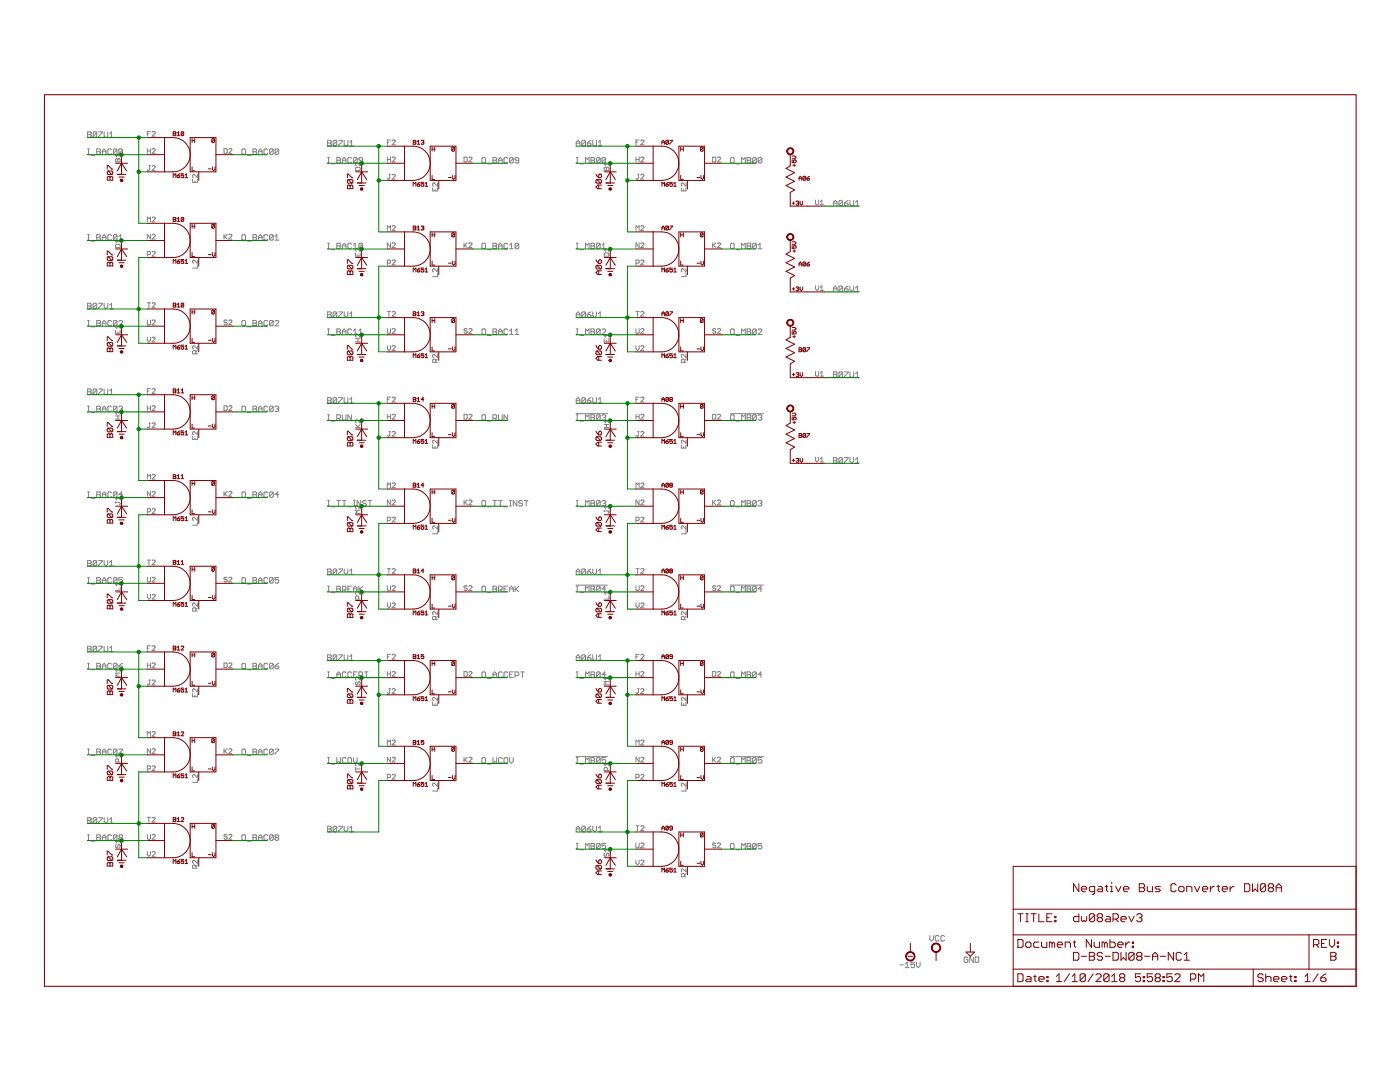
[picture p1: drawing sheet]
<svg xmlns="http://www.w3.org/2000/svg" width="279mm" height="216mm" viewBox="0 0 279 216" stroke-linecap="round" stroke-linejoin="round" font-family="sans-serif">
<g fill="none" stroke="#808080" stroke-width=".2">
<path d="M17.5 26.3h.5l.2 .2-.2 .4 .2 .3-.2 .2h-.5zM17.5 26.9h.5M17.5 29.7h.3M17.5 30.8h.3M17.7 29.7v1.1M18.2 31h.7M19.3 29.7h.6l.1 .2-.1 .4 .1 .3-.1 .2h-.6zM19.3 26.5l-.2-.2h-.3l-.2 .2v.7M19.3 26.5v.7l-.2 .2h-.3l-.2-.2M19.3 26.5l-.7 .7M19.3 30.3h.6M19.7 26.3h.7l-.7 1.1"/>
<path d="M20.4 30.8v-.7l.4-.4 .3 .4v.7M20.4 30.3h.7M20.8 26.3v.9l.2 .2h.3l.2-.2v-.9M21.9 27.4h.7M21.9 26.7l.3-.4v1.1M22.2 29.9l-.1-.2h-.4l-.2 .2v.7l.2 .2h.4l.1-.2M23.2 31.7l.3 .1 .3-.1 .2 .1v.5h-.9v-.5zM23.3 29.9v.7l-.1 .2h-.4l-.2-.2M23.3 29.9l-.1-.2h-.4l-.2 .2v.7M23.3 29.9l-.7 .7M23.5 31.8v.5M24 30.7v.6"/>
<path d="M24 31h-.9l.2 .3M24.4 29.9v.7l-.1 .2h-.4l-.2-.2M24.4 29.9l-.1-.2h-.4l-.2 .2v.7M24.4 29.9l-.7 .7M29.4 29.7v.9M29.4 26.7h.3M29.4 30.1h.6M29.7 33.1h.3M29.9 33.1v.7l-.2 .2-.3-.2M30 26.2h-.6v1M30 29.7v.9M30.4 33.2l.1-.1h.3l.2 .1-.6 .8h.6"/>
<path d="M30.4 26.4l.1-.2 .5 .2v.1l-.6 .7h.6M30.4 29.8l.1-.1 .5 .1-.6 .8h.6M38.4 35.8v.6h1v-.6M38.9 36.1v.3M39.4 34.8v.6l-.6-.6-.4 .2v.3l.2 .1M44.7 29.7h.5l.1 .1v.6l-.1 .2h-.5zM45.7 29.8l.1-.1 .5 .1-.6 .8h.6M48.5 29.7h.3l.2 .2v.7l-.2 .2h-.3l-.2-.2v-.7zM49.4 31h.7M50.5 29.7h.5l.2 .2-.2 .4 .2 .3-.2 .2h-.5zM50.5 30.3h.5M51.6 30.8v-.7l.3-.4 .4 .4v.7"/>
<path d="M51.6 30.3h.7M53.4 29.9l-.2-.2h-.3l-.2 .2v.7l.2 .2h.3l.2-.2M54.5 29.9l-.2-.2h-.3l-.2 .2v.7M54.5 29.9v.7l-.2 .2h-.3l-.2-.2M54.5 29.9l-.7 .7M55.6 29.9v.7l-.2 .2h-.3l-.2-.2M55.6 29.9l-.2-.2h-.3l-.2 .2v.7M55.6 29.9l-.7 .7M65.4 32.5h.3M65.4 31.4h.3M65.4 28.6h.5M65.4 28h.5l.2 .2-.2 .4 .2 .3-.2 .2h-.5z"/>
<path d="M65.6 31.4v1.1M66.1 32.7h.7M67.2 28.2l-.2-.2h-.3l-.2 .2v.7M67.2 28.2v.7l-.2 .2h-.3l-.2-.2M67.2 28.2l-.7 .7M67.2 31.4h.6l.1 .2-.1 .4 .1 .3-.1 .2h-.6zM67.2 32h.6M67.6 28h.7v.2l-.7 .7v.2M68.3 32h.7M68.3 32.5v-.7l.4-.4 .3 .4v.7M68.7 28v.9l.2 .2h.3l.2-.2v-.9M69.8 29.1h.7"/>
<path d="M69.8 28.4l.4-.4v1.1M70.1 31.6l-.1-.2h-.4l-.2 .2v.7l.2 .2h.4l.1-.2M71.1 33.4h.6l.2 .1v.5h-.9v-.5zM71.3 31.6v.7l-.2 .2h-.4l-.2-.2M71.3 31.6l-.2-.2h-.4l-.2 .2v.7M71.3 31.6l-.8 .7M71.9 32.4v.7l-.6-.7-.3 .2 .1 .5M72.4 32h-.6l-.2-.2 .2-.4h.4l.2 .2v.7l-.2 .2h-.4l-.2-.2M77.3 31.3v1M77.3 28.4h.3M77.3 31.8h.6M77.6 34.8h.3"/>
<path d="M77.8 34.8v.8l-.2 .1-.3-.1M77.9 27.9h-.6v1M77.9 31.3v1M78.3 31.5l.1-.2h.3l.2 .2-.6 .8h.6M78.3 34.9l.1-.1h.3l.2 .1-.6 .8h.6M78.3 28.1l.1-.2 .5 .2v.2l-.6 .6h.6M86.3 37.5v.6h1v-.6M86.8 37.8v.3M87.3 36.5v.6l-.6-.6-.4 .2v.3l.2 .1M92.6 31.3h.5l.1 .2v.7l-.1 .1h-.5zM93.6 31.5l.1-.2h.3l.2 .2-.6 .8h.6M96.4 31.4h.3l.2 .2v.7l-.2 .2h-.3l-.2-.2v-.7z"/>
<path d="M97.3 32.7h.7M98.4 31.4h.5l.2 .2-.2 .4 .2 .3-.2 .2h-.5zM98.4 32h.5M99.5 32h.7M99.5 32.5v-.7l.3-.4 .4 .4v.7M101.3 31.6l-.2-.2h-.3l-.2 .2v.7l.2 .2h.3l.2-.2M102.4 31.6l-.2-.2h-.3l-.2 .2v.7M102.4 31.6v.7l-.2 .2h-.3l-.2-.2M102.4 31.6l-.7 .7M103.5 32h-.5l-.2-.2 .2-.4h.3l.2 .2v.7l-.2 .2h-.3l-.2-.2M115 32.5h.4M115 31.4h.4"/>
<path d="M115 29.1v-.7l.4-.4 .3 .4v.7M115 28.6h.7M115.2 31.4v1.1M115.7 32.7h.8M116.8 28.2l-.2-.2h-.3l-.2 .2v.7M116.8 28.2v.7l-.2 .2h-.3l-.2-.2M116.8 32.5v-1.1l.4 .4 .4-.4v1.1M116.8 28.2l-.7 .7M117.2 28.6h.6l.1 .3-.1 .2h-.4l-.2-.2zM117.9 31.4h.6l.2 .2-.2 .4 .2 .3-.2 .2h-.6zM117.9 32h.6M117.9 28l-.7 .6"/>
<path d="M118.3 28v.9l.2 .2h.4l.1-.2v-.9M119.4 28.4l.4-.4v1.1M119.4 29.1h.7M119.8 31.6v.7l-.2 .2h-.4l-.2-.2M119.8 31.6l-.2-.2h-.4l-.2 .2v.7M119.8 31.6l-.8 .7M120.7 33.4l.3 .1 .3-.1 .2 .1v.5h-.9v-.5zM120.9 31.6v.7l-.2 .2h-.4l-.2-.2M120.9 31.6l-.2-.2h-.4l-.2 .2v.7M120.9 31.6l-.8 .7M121 33.5v.5M121.5 32.4v.7"/>
<path d="M121.5 32.7h-.9l.3 .4M126.9 28.4h.3M126.9 31.8h.7M126.9 31.3v1M127.2 34.8h.4M127.4 34.8v.8l-.2 .1-.3-.1M127.6 27.9h-.7v1M127.6 31.3v1M127.9 31.5l.1-.2h.3l.2 .2-.6 .8h.6M127.9 34.9l.1-.1h.3l.2 .1-.6 .8h.6M127.9 28.1l.1-.2 .5 .2v.2l-.6 .6h.6M136 37.5v.6h.9v-.6"/>
<path d="M136.4 37.8v.3M136.9 36.5v.6l-.6-.6-.3 .2 .1 .4M142.2 31.3h.5l.2 .2v.7l-.2 .1h-.5zM143.2 31.5l.1-.2h.3l.2 .2-.6 .8h.6M145.8 31.6l.2-.2h.3l.2 .2v.7l-.2 .2h-.3l-.2-.2zM146.9 32.7h.7M148 32.5v-1.1l.4 .4 .3-.4v1.1M149.1 31.4h.5l.2 .2-.2 .4 .2 .3-.2 .2h-.5zM149.1 32h.5M150.9 31.6v.7l-.2 .2h-.3l-.2-.2M150.9 31.6l-.2-.2h-.3l-.2 .2v.7M150.9 31.6l-.7 .7"/>
<path d="M152 31.6v.7l-.2 .2h-.3l-.2-.2M152 31.6l-.2-.2h-.3l-.2 .2v.7M152 31.6l-.7 .7M162.8 39.9v.8l.1 .2 .5-.2v-.8M169.3 40l-.8 .5M169.6 40v.9l.2 .2h.4l.2-.2v-.9M17.5 46.8h.3M17.5 47.9h.3M17.7 46.8v1.1M18.2 48.1h.7M19.3 46.8h.6l.1 .2-.1 .4 .1 .4-.1 .1h-.6zM19.3 47.4h.6"/>
<path d="M20.4 47.9v-.7l.4-.4 .3 .4v.7M20.4 47.4h.7M22.2 47l-.1-.2h-.4l-.2 .2v.8l.2 .1h.4l.1-.1M23.2 48.8h.6l.2 .1v.5h-.9v-.5zM23.3 47v.8l-.1 .1h-.4l-.2-.1M23.3 47l-.1-.2h-.4l-.2 .2v.8M23.3 47l-.7 .8M23.7 47.9h.7M23.7 47.2l.4-.4v1.1M24 47.8v.7M24 48.2h-.9l.2 .3M29.4 44.3v-1l.3 .3 .3-.3v1"/>
<path d="M29.4 50.8h.5l.1-.1v-.4l-.1-.1h-.5v.9M30 46.8v.9l-.6-.9v.9M30.4 50.3l.1-.1h.3l.2 .1-.6 .8h.6M30.4 43.5l.1-.2h.3l.2 .2-.6 .8h.6M30.4 46.9l.1-.1 .5 .1v.2l-.6 .6h.6M39.4 51.9v.6l-.6-.6-.4 .2v.3l.2 .1M39.4 52.9v.6h-1M44.7 46.8v.9M44.9 47.2l.4 .5M45.3 46.8l-.6 .6M45.7 46.9l.1-.1 .5 .1v.2l-.6 .6h.6M48.5 46.8h.3l.2 .2v.8l-.2 .1h-.3l-.2-.1v-.8z"/>
<path d="M49.4 48.1h.7M50.5 46.8h.5l.2 .2-.2 .4 .2 .4-.2 .1h-.5zM50.5 47.4h.5M51.6 47.9v-.7l.3-.4 .4 .4v.7M51.6 47.4h.7M53.4 47l-.2-.2h-.3l-.2 .2v.8l.2 .1h.3l.2-.1M54.5 47l-.2-.2h-.3l-.2 .2v.8M54.5 47v.8l-.2 .1h-.3l-.2-.1M54.5 47l-.7 .8M54.9 47.9h.7M54.9 47.2l.3-.4v1.1M65.4 49.6h.3"/>
<path d="M65.4 48.5h.3M65.6 48.5v1.1M66.1 49.8h.7M67.2 48.5h.6l.1 .2-.1 .4 .1 .3-.1 .2h-.6zM67.2 49.1h.6M68.3 49.1h.7M68.3 49.6v-.7l.4-.4 .3 .4v.7M70.1 48.7l-.1-.2h-.4l-.2 .2v.7l.2 .2h.4l.1-.2M70.5 49.6h.8M70.5 48.9l.4-.4v1.1M71 50.5v.6h.9v-.6M71.4 50.8v.3"/>
<path d="M71.9 49.6v.6l-.6-.6-.3 .1 .1 .5M72.4 48.7v.7l-.2 .2h-.4l-.2-.2M72.4 48.7l-.2-.2h-.4l-.2 .2v.7M72.4 48.7l-.8 .7M77.3 46v-1l.3 .4 .3-.4v1M77.3 52.5h.5l.1-.1-.1-.5h-.5v.9M77.9 48.5v.9l-.6-.9v.9M78.3 48.6l.1-.1 .5 .1-.6 .8h.6M78.3 45.2l.1-.2 .5 .2v.2l-.6 .6h.6M78.3 52l.1-.1h.3l.2 .1-.6 .8h.6M87.3 53.6v.7l-.6-.7-.4 .2v.3l.2 .2M87.3 54.6v.6h-1"/>
<path d="M92.6 48.5v.9M92.8 48.9l.4 .5M93.2 48.5l-.6 .6M93.6 48.6l.1-.1 .5 .1-.6 .8h.6M96.4 48.5h.3l.2 .2v.7l-.2 .2h-.3l-.2-.2v-.7zM97.3 49.8h.7M98.4 48.5h.5l.2 .2-.2 .4 .2 .3-.2 .2h-.5zM98.4 49.1h.5M99.5 49.1h.7M99.5 49.6v-.7l.3-.4 .4 .4v.7M101.3 48.7l-.2-.2h-.3l-.2 .2v.7l.2 .2h.3l.2-.2M101.7 49.6h.7"/>
<path d="M101.7 48.9l.4-.4v1.1M103.5 48.7v.7l-.2 .2h-.3l-.2-.2M103.5 48.7l-.2-.2h-.3l-.2 .2v.7M103.5 48.7l-.7 .7M115 49.6h.4M115 48.5h.4M115.2 48.5v1.1M115.7 49.8h.8M116.8 49.6v-1.1l.4 .4 .4-.4v1.1M117.9 48.5h.6l.2 .2-.2 .4 .2 .3-.2 .2h-.6zM117.9 49.1h.6M119.8 48.7l-.2-.2h-.4l-.2 .2v.7"/>
<path d="M119.8 48.7v.7l-.2 .2h-.4l-.2-.2M119.8 48.7l-.8 .7M120.1 49.6h.8M120.1 48.9l.4-.4v1.1M120.7 50.5h.6l.2 .2v.4h-.9v-.4zM121.5 49.6v.6M121.5 49.8h-.9l.3 .4M126.9 52.5h.5l.2-.1-.2-.5h-.5v.9M126.9 46v-1l.3 .4 .4-.4v1M127.6 48.5v.9l-.7-.9v.9M127.9 48.6l.1-.1 .5 .1-.6 .8h.6M127.9 45.2l.1-.2 .5 .2v.2l-.6 .6h.6"/>
<path d="M127.9 52l.1-.1h.3l.2 .1-.6 .8h.6M136.9 54.6v.6h-.9M136.9 53.6v.7l-.6-.7-.3 .2 .1 .5M142.2 48.5v.9M142.4 48.9l.5 .5M142.9 48.5l-.7 .6M143.2 48.6l.1-.1 .5 .1-.6 .8h.6M146 48.5h.3l.2 .2v.7l-.2 .2h-.3l-.2-.2v-.7zM146.9 49.8h.7M148 49.6v-1.1l.4 .4 .3-.4v1.1M149.1 48.5h.5l.2 .2-.2 .4 .2 .3-.2 .2h-.5zM149.1 49.1h.5"/>
<path d="M150.9 48.7v.7l-.2 .2h-.3l-.2-.2M150.9 48.7l-.2-.2h-.3l-.2 .2v.7M150.9 48.7l-.7 .7M151.3 49.6h.7M151.3 48.9l.4-.4v1.1M162.8 57v.6l.3 .4 .3-.4v-.6M163.7 40.2l.3-.3v1M163.7 57.3l.3-.3v1M163.7 40.9h.6M163.7 58h.6M166.3 41.1v-.8l.4-.3 .3 .3v.8M166.3 58.2v-.7l.4-.4 .3 .4v.7"/>
<path d="M166.3 40.5h.7M166.3 57.6h.7M168.2 40.2l-.2-.2h-.4l-.2 .2v.7M168.2 57.3l-.2-.2h-.4l-.2 .2v.7M168.2 40.2v.7l-.2 .2h-.4l-.2-.2M168.2 57.3v.7l-.2 .2h-.4l-.2-.2M168.2 40.2l-.8 .7M168.2 57.3l-.8 .7M168.5 40.5h.6l.2 .4-.2 .2h-.4l-.2-.2zM168.5 57.6h.6l.2 .4-.2 .2h-.4l-.2-.2zM169.3 57.1l-.8 .5M169.6 57.1v.7l.4 .4 .4-.4v-.7"/>
<path d="M170.7 41.1h.8M170.7 40.3l.4-.3v1.1M170.7 57.5l.4-.4v1.1M170.7 58.2h.8M17.5 60.5h.5l.2 .2-.2 .4 .2 .3-.2 .2h-.5zM17.5 77.6h.5l.2 .2-.2 .4 .2 .3-.2 .2h-.5zM17.5 78.2h.5M17.5 61.1h.5M17.5 65h.3M17.5 63.9h.3M17.7 63.9v1.1M18.2 65.2h.7"/>
<path d="M19.3 60.7l-.2-.2h-.3l-.2 .2v.7M19.3 77.8l-.2-.2h-.3l-.2 .2v.7M19.3 60.7v.7l-.2 .2h-.3l-.2-.2M19.3 63.9h.6l.1 .2-.1 .4 .1 .4-.1 .1h-.6zM19.3 77.8v.7l-.2 .2h-.3l-.2-.2M19.3 77.8l-.7 .7M19.3 60.7l-.7 .7M19.3 64.5h.6M19.7 60.5h.7v.2l-.7 .7v.2M19.7 77.6h.7v.2l-.7 .7v.2M20.4 65v-.7l.4-.4 .3 .4v.7M20.4 64.5h.7"/>
<path d="M20.8 60.5v.8l.3 .3 .4-.3v-.8M20.8 77.6v.9l.2 .2h.3l.2-.2v-.9M21.9 60.9l.3-.4v1.1M21.9 78l.3-.4v1.1M21.9 78.7h.7M21.9 61.6h.7M22.2 64.1l-.1-.2h-.4l-.2 .2v.8l.2 .1h.4l.1-.1M23.1 65.9v.6h.9v-.6M23.3 64.1l-.1-.2h-.4l-.2 .2v.8M23.3 64.1v.8l-.1 .1h-.4l-.2-.1M23.3 64.1l-.7 .8M23.5 66.2v.3"/>
<path d="M23.7 64.1l.2-.2h.4l.1 .2v.2l-.7 .7h.7M24 64.9v.7M24 65.3h-.9l.2 .3M29.4 63.9v.7l.1 .2h.4l.1-.2v-.7M29.4 67.3v.6l.3 .3 .3-.3v-.6M29.4 60.4h.6M29.4 78h.3M29.7 60.4v1M30 77.6h-.6v.9M30.4 67.4l.1-.1 .5 .1-.6 .8h.6M30.4 60.6l.1-.2h.3l.2 .2-.6 .8h.6M30.4 64l.1-.1 .5 .1v.2l-.6 .6h.6"/>
<path d="M30.4 77.7l.1-.1 .5 .1-.6 .8h.6M39.1 70.6v-.5l-.2-.1h-.3l-.2 .1v.5h1M39.4 69v.6l-.6-.6-.4 .2v.3l.2 .1M39.4 70l-.3 .3M45.3 64l-.1-.1-.5 .1 .2 .3h.3l.1 .2-.1 .3h-.3l-.2-.2M45.7 64l.1-.1 .5 .1v.2l-.6 .6h.6M48.5 63.9h.3l.2 .2v.8l-.2 .1h-.3l-.2-.1v-.8zM49.4 65.2h.7M50.5 63.9h.5l.2 .2-.2 .4 .2 .4-.2 .1h-.5zM50.5 64.5h.5M51.6 65v-.7l.3-.4 .4 .4v.7M51.6 64.5h.7"/>
<path d="M53.4 64.1l-.2-.2h-.3l-.2 .2v.8l.2 .1h.3l.2-.1M54.5 64.1l-.2-.2h-.3l-.2 .2v.8M54.5 64.1v.8l-.2 .1h-.3l-.2-.1M54.5 64.1l-.7 .8M54.9 64.1l.2-.2h.3l.2 .2v.2l-.7 .7h.7M65.4 66.7h.3M65.4 65.6h.3M65.4 79.9h.5M65.4 79.3h.5l.2 .2-.2 .4 .2 .3-.2 .2h-.5zM65.4 62.8h.5M65.4 62.2h.5l.2 .2-.2 .4 .2 .3-.2 .2h-.5zM65.6 65.6v1.1"/>
<path d="M66.1 66.9h.7M67.2 79.5l-.2-.2h-.3l-.2 .2v.7M67.2 79.5v.7l-.2 .2h-.3l-.2-.2M67.2 62.4l-.2-.2h-.3l-.2 .2v.7M67.2 62.4v.7l-.2 .2h-.3l-.2-.2M67.2 79.5l-.7 .7M67.2 62.4l-.7 .7M67.2 65.6h.6l.1 .2-.1 .4 .1 .4-.1 .1h-.6zM67.2 66.2h.6M67.6 79.3h.7v.2l-.7 .7v.2M67.6 62.2h.7v.2l-.7 .7v.2M68.3 66.2h.7"/>
<path d="M68.3 66.7v-.7l.4-.4 .3 .4v.7M68.7 79.3v.9l.2 .2h.3l.2-.2v-.9M68.7 62.2v.7l.3 .4 .4-.4v-.7M69.8 63.3h.7M69.8 62.6l.4-.4v1.1M69.8 79.7l.4-.4v1.1M70.1 65.8l-.1-.2h-.4l-.2 .2v.8l.2 .1h.4l.1-.1M70.5 66.7h.8M70.5 66l.4-.4v1.1M71 68.2h.9M71 67.6h.9M71.4 67.6v.6"/>
<path d="M71.6 66.7h.8M71.6 66l.4-.4v1.1M71.9 66.7v.6l-.6-.6-.3 .1 .1 .5M77.3 65.6v.8l.2 .1 .4-.1v-.8M77.3 69v.6l.3 .3 .3-.3v-.6M77.3 62.1h.6M77.3 79.7h.3M77.6 62.1v1M77.9 79.2h-.6v1M78.3 65.7l.1-.1 .5 .1v.2l-.6 .6h.6M78.3 62.3l.1-.2h.3l.2 .2-.6 .8h.6M78.3 79.4l.1-.2h.3l.2 .2-.6 .8h.6"/>
<path d="M78.3 69.2l.1-.2h.3l.2 .2-.6 .7h.6M87 72.3v-.5l-.2-.1h-.3l-.2 .1v.5h1M87.3 70.7v.7l-.6-.7-.4 .2v.3l.2 .2M87.3 71.7l-.3 .3M93.2 65.7l-.1-.1-.5 .1 .2 .3h.3l.1 .2-.1 .3-.5-.1M93.6 65.7l.1-.1 .5 .1v.2l-.6 .6h.6M96.4 65.6h.3l.2 .2v.8l-.2 .1h-.3l-.2-.1v-.8zM97.3 66.9h.7M98.4 65.6h.5l.2 .2-.2 .4 .2 .4-.2 .1h-.5zM98.4 66.2h.5M99.5 66.2h.7M99.5 66.7v-.7l.3-.4 .4 .4v.7"/>
<path d="M101.3 65.8l-.2-.2h-.3l-.2 .2v.8l.2 .1h.3l.2-.1M101.7 66.7h.7M101.7 66l.4-.4v1.1M102.8 66.7h.7M102.8 66l.4-.4v1.1M115 66.7h.4M115 65.6h.4M115 63.3v-.7l.4-.4 .3 .4v.7M115 79.9h.7M115 62.8h.7M115.2 65.6v1.1M115.7 66.9h.8"/>
<path d="M116.8 62.4v.7l-.2 .2h-.3l-.2-.2M116.8 66.7v-1.1l.4 .4 .4-.4v1.1M116.8 79.5v.7l-.2 .2h-.3l-.2-.2M116.8 62.4l-.2-.2h-.3l-.2 .2v.7M116.8 79.5l-.2-.2h-.3l-.2 .2v.7M116.8 79.5l-.7 .7M116.8 62.4l-.7 .7M117.2 62.8h.6l.1 .3-.1 .2h-.4l-.2-.2zM117.2 79.9h.6l.1 .3-.1 .2h-.4l-.2-.2zM117.9 65.6h.6l.2 .2-.2 .4 .2 .4-.2 .1h-.6zM117.9 66.2h.6M117.9 79.3l-.7 .6"/>
<path d="M117.9 62.2l-.7 .6M118.3 62.2v.7l.4 .4 .3-.4v-.7M118.3 79.3v.9l.2 .2h.4l.1-.2v-.9M119.4 62.6l.4-.4v1.1M119.4 79.7l.4-.4v1.1M119.4 63.3h.7M119.8 65.8l-.2-.2h-.4l-.2 .2v.8M119.8 65.8v.8l-.2 .1h-.4l-.2-.1M119.8 65.8l-.8 .8M120.1 65.8l.2-.2h.4l.2 .2v.2l-.8 .7h.8M120.6 67.6v.6h.9v-.6M121 67.9v.3"/>
<path d="M121.5 66.7v.6M121.5 67h-.9l.3 .3M126.9 65.6v.8l.2 .1 .5-.1v-.8M126.9 62.1h.7M126.9 79.7h.3M126.9 69v.6l.3 .3 .4-.3v-.6M127.2 62.1v1M127.6 79.2h-.7v1M127.9 65.7l.1-.1 .5 .1v.2l-.6 .6h.6M127.9 69.2l.1-.2h.3l.2 .2-.6 .7h.6M127.9 62.3l.1-.2h.3l.2 .2-.6 .8h.6M127.9 79.4l.1-.2h.3l.2 .2-.6 .8h.6"/>
<path d="M136.6 72.3v-.5l-.2-.1h-.3l-.1 .1v.5h.9M136.9 70.7v.7l-.8-.7-.1 .2 .1 .5M136.9 71.7l-.3 .3M142.9 65.7l-.2-.1-.5 .1 .2 .3h.3l.2 .2-.2 .3-.5-.1M143.2 65.7l.1-.1 .5 .1v.2l-.6 .6h.6M146 65.6h.3l.2 .2v.8l-.2 .1h-.3l-.2-.1v-.8zM146.9 66.9h.7M148 66.7v-1.1l.4 .4 .3-.4v1.1M149.1 65.6h.5l.2 .2-.2 .4 .2 .4-.2 .1h-.5zM149.1 66.2h.5M150.9 65.8l-.2-.2h-.3l-.2 .2v.8M150.9 65.8v.8l-.2 .1h-.3l-.2-.1"/>
<path d="M150.9 65.8l-.7 .8M151.3 65.8l.2-.2h.3l.2 .2v.2l-.7 .7h.7M162.8 74.1v.8l.1 .2 .5-.2v-.8M163.7 75.1h.6M163.7 74.4l.3-.3v1M166.3 74.2h.6l.1 .2-.1 .3 .1 .4-.1 .2h-.6zM166.3 74.7h.6M168.2 74.4l-.2-.2h-.4l-.2 .2v.7M168.2 74.4v.7l-.2 .2h-.4l-.2-.2M168.2 74.4l-.8 .7M168.5 74.2h.8l-.8 1.1M169.6 74.2v.9l.2 .2h.4l.2-.2v-.9"/>
<path d="M170.7 74.6l.4-.4v1.1M170.7 75.3h.8M17.5 99.3h.3M17.5 98.1h.3M17.5 82.1h.3M17.5 81h.3M17.7 81v1.1M17.7 98.1v1.2M18.2 99.4h.7M18.2 82.3h.7M19.3 81h.6l.1 .2-.1 .4 .1 .4-.1 .1h-.6zM19.3 98.1h.6l.1 .2-.1 .4 .1 .4-.1 .2h-.6z"/>
<path d="M19.3 98.7h.6M19.3 81.6h.6M20.4 82.1v-.7l.4-.4 .3 .4v.7M20.4 99.3v-.8l.4-.4 .3 .4v.8M20.4 98.7h.7M20.4 81.6h.7M22.2 81.2l-.1-.2h-.4l-.2 .2v.8l.2 .1h.4l.1-.1M22.2 98.3l-.1-.2h-.4l-.2 .2v.8l.2 .2h.4l.1-.2M23.1 83.6h.9M23.1 83h.9M23.3 81.2l-.1-.2h-.4l-.2 .2v.8M23.3 98.3l-.1-.2h-.4l-.2 .2v.8"/>
<path d="M23.3 81.2v.8l-.1 .1h-.4l-.2-.1M23.3 98.3v.8l-.1 .2h-.4l-.2-.2M23.3 98.3l-.7 .8M23.3 81.2l-.7 .8M23.5 83v.6M23.7 81.2l.2-.2h.4l.1 .2-.1 .4M24 82v.7M24 99.1v.7M24 82.4h-.9l.2 .3M24 99.5h-.9l.2 .3M24.1 81.6h.2M24.3 81.6l.1 .2-.1 .3h-.4l-.2-.1"/>
<path d="M24.4 98.7h-.7l.6-.6v1.2M29.4 81v.9M29.4 95.6v-.9l.3 .3 .3-.3v.9M29.4 81.4h.6M29.7 84.4h.3M29.9 84.4v.8l-.2 .1-.3-.1M30 98.1v.9l-.6-.9v.9M30 81v.9M30.4 84.5l.1-.1 .5 .1v.2l-.6 .6h.6M30.4 81.1l.1-.1h.3l.2 .1-.6 .8h.6M30.4 94.8l.1-.1 .5 .1v.2l-.6 .6h.6M30.4 98.2l.1-.1h.3l.2 .1-.6 .8h.6"/>
<path d="M38.4 87.1v.6h1v-.6M38.9 87.4v.3M39.4 86.1v.7l-.6-.7-.4 .2v.3l.2 .2M44.7 81h.5l.1 .1v.6l-.1 .2h-.5zM44.7 98.1v.9M44.9 98.6l.4 .4M45.3 98.1l-.6 .6M45.7 81.1l.1-.1h.3l.2 .1-.6 .8h.6M45.7 98.2l.1-.1h.3l.2 .1-.6 .8h.6M48.5 98.1h.3l.2 .2v.8l-.2 .2h-.3l-.2-.2v-.8zM48.5 81h.3l.2 .2v.8l-.2 .1h-.3l-.2-.1v-.8zM49.4 99.4h.7"/>
<path d="M49.4 82.3h.7M50.5 81h.5l.2 .2-.2 .4 .2 .4-.2 .1h-.5zM50.5 98.1h.5l.2 .2-.2 .4 .2 .4-.2 .2h-.5zM50.5 98.7h.5M50.5 81.6h.5M51.6 82.1v-.7l.3-.4 .4 .4v.7M51.6 99.3v-.8l.3-.4 .4 .4v.8M51.6 98.7h.7M51.6 81.6h.7M53.4 81.2l-.2-.2h-.3l-.2 .2v.8l.2 .1h.3l.2-.1M53.4 98.3l-.2-.2h-.3l-.2 .2v.8l.2 .2h.3l.2-.2M54.5 98.3l-.2-.2h-.3l-.2 .2v.8"/>
<path d="M54.5 81.2l-.2-.2h-.3l-.2 .2v.8M54.5 81.2v.8l-.2 .1h-.3l-.2-.1M54.5 98.3v.8l-.2 .2h-.3l-.2-.2M54.5 81.2l-.7 .8M54.5 98.3l-.7 .8M54.9 81.2l.2-.2h.3l.2 .2-.2 .4M55.2 81.6h.2M55.4 81.6l.2 .2-.2 .3h-.3l-.2-.1M55.6 98.7h-.7l.5-.6v1.2M65.4 83.8h.3M65.4 82.8h.3M65.4 99.9h.3"/>
<path d="M65.6 82.8v1M65.6 99.9v1.1M66.1 84h.7M67.2 83.5h.6l.1-.2v-.4l-.1-.1h-.6v1M67.2 99.9h.7M67.6 99.9v1.1M67.6 83.5l.3 .3M68.3 82.8v.9l.2 .1h.4l.1-.1v-.9M68.3 99.9h.7M68.7 99.9v1.1M69.8 80.4h.7M70.1 82.8v1l-.7-1v1"/>
<path d="M70.5 99.9h.4M70.7 99.9v1.1M71 85.3h.9M71 84.7l.6 .6M71.9 83.8v.6l-.6-.6-.3 .1 .1 .5M71.9 84.7l-.5 .5M72 99.9v1.1l-.7-1.1v1.1M73.5 99.9h.7M73.8 99.9v1.1M77.3 82.7v.9M77.3 97.3v-.9l.3 .3 .3-.3v.9M77.3 83.1h.6"/>
<path d="M77.6 86.1h.3M77.8 86.1v.8l-.2 .1-.3-.1M77.9 99.8v.9l-.6-.9v.9M77.9 82.7v.9M78.3 82.8l.1-.1 .5 .1v.2l-.6 .6h.6M78.3 86.3l.1-.2 .5 .2v.1l-.6 .6h.6M78.3 96.5l.1-.1 .5 .1-.6 .8h.6M78.3 99.9l.1-.1h.3l.2 .1-.6 .8h.6M86.3 88.8v.6h1v-.6M86.8 89.1v.3M87.3 87.8v.7l-.6-.7-.4 .2v.3l.2 .2M92.6 82.7h.5l.1 .1v.7l-.1 .1h-.5z"/>
<path d="M92.6 99.8v.9M93.2 99.8l-.6 .6M93.6 82.8l.1-.1 .5 .1v.2l-.6 .6h.6M93.6 99.9l.1-.1h.3l.2 .1-.6 .8h.6M96.2 82.9l.2-.1h.3l.2 .1v.8l-.2 .1h-.3l-.2-.1zM96.4 99.9h.3l.2 .2v.7l-.2 .2h-.3l-.2-.2v-.7zM97.3 84h.7M98.4 83.5h.5l.2-.2v-.4l-.2-.1h-.5v1M98.4 99.9h.7M98.7 83.5l.4 .3M98.7 99.9v1.1M99.5 82.8v.9l.2 .1h.3l.2-.1v-.9"/>
<path d="M99.5 99.9h.7M99.8 99.9v1.1M101.3 82.8v1l-.7-1v1M101.7 99.9h.4M101.9 99.9v1.1M103.2 99.9v1.1l-.8-1.1v1.1M104.6 99.9h.8M105 99.9v1.1M115 82.5h6.2M115 80.4v-.7l.4-.4 .3 .4v.7M115 83.8h.4M115 82.8h.4"/>
<path d="M115 99.9h.4M115.2 82.8v1M115.2 99.9v1.1M115.7 84h.8M116.8 83.8v-1l.4 .3 .4-.3v1M117.9 82.8h.6l.2 .1-.2 .4 .2 .4-.2 .1h-.6zM117.9 99.9h.6l.2 .2-.2 .3 .2 .4-.2 .2h-.6zM117.9 83.3h.6M119.4 80.4h.7M119.8 82.9l-.2-.1h-.4l-.2 .1v.8M119.8 82.9v.8l-.2 .1h-.4l-.2-.1M119.8 82.9l-.8 .8"/>
<path d="M120.1 82.9l.2-.1h.4l.2 .1-.2 .4M120.5 83.3h.2M120.6 85.3h.9M120.6 84.7h.9M120.7 83.3l.2 .2-.2 .3h-.4l-.2-.1M121 84.7v.6M121.5 83.8v.6M121.5 84.1h-.9l.3 .3M126.9 83.1h.7M126.9 82.7v.9M126.9 97.3v-.9l.3 .3 .4-.3v.9M127.2 86.1h.4"/>
<path d="M127.4 86.1v.8l-.2 .1-.3-.1M127.6 99.8v.9l-.7-.9v.9M127.6 82.7v.9M127.9 82.8l.1-.1 .5 .1v.2l-.6 .6h.6M127.9 86.3l.1-.2 .5 .2v.1l-.6 .6h.6M127.9 96.5l.1-.1 .5 .1-.6 .8h.6M127.9 99.9l.1-.1h.3l.2 .1-.6 .8h.6M136 88.8v.6h.9v-.6M136.4 89.1v.3M136.9 87.8v.7l-.8-.7-.1 .2 .1 .5M142.2 82.7h.5l.2 .1v.7l-.2 .1h-.5zM142.2 99.8v.9"/>
<path d="M142.9 99.8l-.7 .6M143.2 82.8l.1-.1 .5 .1v.2l-.6 .6h.6M143.2 99.9l.1-.1h.3l.2 .1-.6 .8h.6M145.8 82.5h6.6M145.8 82.9l.2-.1h.3l.2 .1v.8l-.2 .1h-.3l-.2-.1zM146 99.9h.3l.2 .2v.7l-.2 .2h-.3l-.2-.2v-.7zM146.9 84h.7M148 83.8v-1l.4 .3 .3-.3v1M149.1 82.8h.5l.2 .1-.2 .4 .2 .4-.2 .1h-.5zM149.1 99.9h.5l.2 .2-.2 .3 .2 .4-.2 .2h-.5zM149.1 83.3h.5M150.9 82.9l-.2-.1h-.3l-.2 .1v.8"/>
<path d="M150.9 82.9v.8l-.2 .1h-.3l-.2-.1M150.9 82.9l-.7 .8M151.3 82.9l.2-.1h.3l.2 .1-.2 .4M151.7 83.3h.1M151.8 83.3l.2 .2-.2 .3h-.3l-.2-.1M162.8 91.2v.7l.3 .3 .3-.3v-.7M163.7 91.5l.3-.3v1M163.7 92.2h.6M166.3 91.3h.6l.1 .2-.1 .4 .1 .3-.1 .2h-.6zM166.3 91.9h.6M168.2 91.5l-.2-.2h-.4l-.2 .2v.7M168.2 91.5v.7l-.2 .2h-.4l-.2-.2"/>
<path d="M168.2 91.5l-.8 .7M168.5 91.3h.8v.2l-.8 .7v.2M169.6 91.3v.7l.4 .4 .4-.4v-.7M170.7 91.7l.4-.4v1.1M170.7 92.4h.8M17.5 111.8h.5l.2 .2-.2 .4 .2 .4-.2 .1h-.5zM17.5 112.4h.5M17.5 116.4h.3M17.5 115.3h.3M17.7 115.3v1.1M18.2 116.5h.7M19.3 112v.8l-.2 .1h-.3l-.2-.1"/>
<path d="M19.3 112l-.2-.2h-.3l-.2 .2v.8M19.3 115.3h.6l.1 .1-.1 .4 .1 .4-.1 .2h-.6zM19.3 112l-.7 .8M19.3 115.8h.6M19.7 111.8h.7l-.7 1.1M20.4 116.4v-.8l.4-.3 .3 .3v.8M20.4 115.8h.7M20.8 111.8v.8l.3 .3 .4-.3v-.8M21.9 112.2l.3-.4v1.1M21.9 112.9h.7M22.2 115.4l-.1-.1h-.4l-.2 .1v.8l.2 .2h.4l.1-.2M23.1 100.1v.3"/>
<path d="M23.1 100.2h.7l.2 .2-.2 .3M23.3 115.4v.8l-.1 .2h-.4l-.2-.2M23.3 115.4l-.1-.1h-.4l-.2 .1v.8M23.3 115.4l-.7 .8M24 116.3v.6M24 117.2v.6h-.9M24 116.6h-.9l.2 .3M24.4 115.3h-.7v.5l.4-.2 .3 .2v.4l-.1 .2h-.4l-.2-.2M29.4 102.1h.5l.1-.1v-.4l-.1-.1h-.5v.9M29.4 115.2v.8l.1 .1 .5-.1v-.8M29.4 118.6v.6l.3 .3 .3-.3v-.6M29.4 111.8h.6"/>
<path d="M29.7 111.8v.9M30.4 101.6l.1-.1 .5 .1v.2l-.6 .6h.6M30.4 118.8l.1-.2h.3l.2 .2-.6 .7h.6M30.4 111.9l.1-.1 .5 .1v.2l-.6 .6h.6M30.4 115.3l.1-.1 .5 .1-.6 .8h.6M39.4 103.2v.7l-.6-.7-.4 .2v.3l.2 .2M39.4 104.2v.6h-1M45.3 115.3l-.4-.1-.2 .3 .2 .2h.3l.1 .3-.1 .1-.5-.1M45.7 115.3l.1-.1 .5 .1-.6 .8h.6M48.5 115.3h.3l.2 .1v.8l-.2 .2h-.3l-.2-.2v-.8zM49.4 116.5h.7M50.5 115.3h.5l.2 .1-.2 .4 .2 .4-.2 .2h-.5z"/>
<path d="M50.5 115.8h.5M51.6 116.4v-.8l.3-.3 .4 .3v.8M51.6 115.8h.7M53.4 115.4l-.2-.1h-.3l-.2 .1v.8l.2 .2h.3l.2-.2M54.5 115.4l-.2-.1h-.3l-.2 .1v.8M54.5 115.4v.8l-.2 .2h-.3l-.2-.2M54.5 115.4l-.7 .8M55.6 115.3h-.7v.5l.3-.2 .4 .2v.4l-.2 .2h-.3l-.2-.2M65.4 113.5h.5l.2 .2-.2 .4 .2 .4-.2 .1h-.5zM65.4 114.1h.5M65.4 101h.3M65.4 118.1h.3"/>
<path d="M65.4 117h.3M65.6 117v1.1M66.1 101.1h.7M66.1 118.2h.7M67.2 113.7l-.2-.2h-.3l-.2 .2v.8M67.2 113.7v.8l-.2 .1h-.3l-.2-.1M67.2 113.7l-.7 .8M67.2 117h.6l.1 .2-.1 .3 .1 .4-.1 .2h-.6zM67.2 117.5h.6M67.6 113.5h.7v.2l-.7 .8v.1M68.3 117.7h.6l.1-.2v-.3l-.1-.2h-.6v1.1M68.7 113.5v.8l.3 .3 .4-.3v-.8"/>
<path d="M68.7 117.7l.3 .4M69.4 101.1h.7M69.4 117.5h.4M69.8 114.6h.7M69.8 113.9l.4-.4v1.1M70.1 117h-.7v1.1h.7M70.5 101h.4M70.5 117.5h.8M70.5 118.1v-.8l.4-.3 .4 .3v.8M71.6 119.5v-.4l-.2-.2h-.3l-.1 .2v.4h.9M71.6 117v1.1M71.8 117.5l.6 .6"/>
<path d="M71.9 100.9v.6l-.6-.6-.3 .1 .1 .5M71.9 118v.6l-.6-.6-.3 .1 .1 .5M71.9 101.8h-.9l.3 .3-.3 .3h.9M72.4 117l-.8 .7M73.1 100.1l-.2-.2h-.4l-.1 .3 .1 .2h.4l.2 .4-.2 .2h-.4l-.1-.2M77.3 116.9v.8l.2 .1 .4-.1v-.8M77.3 103.8h.5l.1-.4-.1-.2h-.5v.9M77.3 113.5h.6M77.6 113.5v.9M78.3 117.1l.1-.2h.3l.2 .2-.6 .7h.6M78.3 103.4l.1-.2 .5 .2v.1l-.6 .6h.6M78.3 113.6l.1-.1 .5 .1v.2l-.6 .6h.6"/>
<path d="M87.3 104.9v.7l-.6-.7-.4 .2v.3l.2 .2M87.3 105.9v.6h-1M92.8 100.2l.4 .5M93.2 117.1l-.1-.2h-.3l-.2 .2 .2 .3 .4 .1-.1 .3-.5-.1M93.6 117.1l.1-.2h.3l.2 .2-.6 .7h.6M96.4 117h.3l.2 .2v.7l-.2 .2h-.3l-.2-.2v-.7zM97.3 101.1h.7M97.3 118.2h.7M98.4 117h.5l.2 .2-.2 .3 .2 .4-.2 .2h-.5zM98.4 117.5h.5M99.5 117.7h.5l.2-.2v-.3l-.2-.2h-.5v1.1M99.8 117.7l.4 .4"/>
<path d="M100.6 101.1h.7M100.6 117.5h.4M101.3 117h-.7v1.1h.7M101.7 101h.4M101.7 117.5h.7M101.7 118.1v-.8l.4-.3 .3 .3v.8M102.8 117v1.1M103 117.5l.5 .6M103.5 117l-.7 .7M104.3 100.1l-.2-.2h-.4l-.2 .2 .2 .3h.4l.2 .2-.2 .4h-.4l-.2-.2M115 116.8h6.2M115 114.6v-.7l.4-.4 .3 .4v.7"/>
<path d="M115 114.1h.7M115 101h.4M115 118.1h.4M115 117h.4M115.2 117v1.1M115.7 101.1h.8M115.7 118.2h.8M116.8 101v-1.1l.4 .3 .4-.3v1.1M116.8 113.7v.8l-.2 .1h-.3l-.2-.1M116.8 118.1v-1.1l.4 .3 .4-.3v1.1M116.8 113.7l-.2-.2h-.3l-.2 .2v.8M116.8 113.7l-.7 .8"/>
<path d="M117.2 114.1h.6l.1 .4-.1 .1h-.4l-.2-.1zM117.9 117h.6l.2 .2-.2 .3 .2 .4-.2 .2h-.6zM117.9 113.5l-.7 .6M117.9 100.4h.6M117.9 117.5h.6M118.3 113.5v.8l.4 .3 .3-.3v-.8M119.4 113.9l.4-.4v1.1M119.4 114.6h.7M119.8 100.1l-.2-.2h-.4l-.2 .2v.7M119.8 117.2l-.2-.2h-.4l-.2 .2v.7M119.8 100.1v.7l-.2 .2h-.4l-.2-.2M119.8 117.2v.7l-.2 .2h-.4l-.2-.2"/>
<path d="M119.8 100.1l-.8 .7M119.8 117.2l-.8 .7M120.1 100.1l.2-.2h.4l.2 .2-.2 .3M120.5 100.4h.2M120.6 101.8v.3M120.6 102h.7l.2 .1-.2 .3M120.7 100.4l.2 .2-.2 .4h-.4l-.2-.2M120.9 117.5h-.8l.6-.5v1.1M121.5 118.9v.6h-.9M121.5 100.9v.6M121.5 118v.6M121.5 101.2h-.9l.3 .3"/>
<path d="M121.5 118.3h-.9l.3 .3M126.9 116.9v.8l.2 .1 .5-.1v-.8M126.9 103.8h.5l.2-.4-.2-.2h-.5v.9M126.9 113.5h.7M127.2 113.5v.9M127.9 117.1l.1-.2h.3l.2 .2-.6 .7h.6M127.9 103.4l.1-.2 .5 .2v.1l-.6 .6h.6M127.9 113.6l.1-.1 .5 .1v.2l-.6 .6h.6M136.9 105.9v.6h-.9M136.9 104.9v.7l-.6-.7-.3 .2 .1 .5M142.4 100.2l.5 .5M142.9 117.1l-.2-.2h-.3l-.2 .3 .2 .2h.3l.2 .3-.2 .1-.5-.1"/>
<path d="M143.2 117.1l.1-.2h.3l.2 .2-.6 .7h.6M145.8 116.8h6.6M146 117h.3l.2 .2v.7l-.2 .2h-.3l-.2-.2v-.7zM146.9 101.1h.7M146.9 118.2h.7M148 101v-1.1l.4 .3 .3-.3v1.1M148 118.1v-1.1l.4 .3 .3-.3v1.1M149.1 117h.5l.2 .2-.2 .3 .2 .4-.2 .2h-.5zM149.1 100.4h.5M149.1 117.5h.5M150.9 100.1l-.2-.2h-.3l-.2 .2v.7M150.9 117.2l-.2-.2h-.3l-.2 .2v.7"/>
<path d="M150.9 100.1v.7l-.2 .2h-.3l-.2-.2M150.9 117.2v.7l-.2 .2h-.3l-.2-.2M150.9 100.1l-.7 .7M150.9 117.2l-.7 .7M151.3 100.1l.2-.2h.3l.2 .2-.2 .3M151.7 100.4h.1M151.8 100.4l.2 .2-.2 .4h-.3l-.2-.2M152 117.5h-.7l.5-.5v1.1M17.5 128.9h.5l.2 .2-.2 .4 .2 .4-.2 .1h-.5zM17.5 129.5h.5M17.5 133.5h.3M17.5 132.4h.3"/>
<path d="M17.7 132.4v1.1M18.2 133.6h.7M19.3 129.1l-.2-.2h-.3l-.2 .2v.8M19.3 129.1v.8l-.2 .1h-.3l-.2-.1M19.3 132.4h.6l.1 .1-.1 .4 .1 .4-.1 .2h-.6zM19.3 129.1l-.7 .8M19.3 132.9h.6M19.7 128.9h.7v.2l-.7 .8v.1M20.4 133.5v-.8l.4-.3 .3 .3v.8M20.4 132.9h.7M20.8 128.9v1l.2 .1h.3l.2-.1v-1M21.9 129.3l.3-.4v1.1"/>
<path d="M21.9 130h.7M22.2 132.5l-.1-.1h-.4l-.2 .1v.8l.2 .2h.4l.1-.2M23.3 132.5v.8l-.1 .2h-.4l-.2-.2M23.3 132.5l-.1-.1h-.4l-.2 .1v.8M23.3 132.5l-.7 .8M23.7 132.9h.6l.1 .4-.1 .2h-.4l-.2-.2zM24 133.4v.6M24 134.3h-.9l.2 .3-.2 .3h.9M24 133.7h-.9l.2 .3M24.4 132.4l-.7 .5M29.4 132.3v.9M29.4 129.3h.3"/>
<path d="M29.4 132.8h.6M29.7 135.7h.3M29.9 135.7v.8l-.2 .2-.3-.2M30 128.9h-.6v.9M30 132.3v.9M30.4 135.9l.1-.2h.3l.2 .2-.6 .8h.6M30.4 129l.1-.1h.3l.2 .1-.6 .8h.6M30.4 132.4l.1-.1 .5 .1v.2l-.6 .6h.6M38.4 138.4v.6h1v-.6M38.9 138.7v.3M39.1 121.9v-.5l-.2-.1-.5 .1v.5h1M39.4 120.3v.7l-.6-.7-.4 .2v.3l.2 .2"/>
<path d="M39.4 137.5v.6l-.6-.6-.4 .1v.3l.2 .2M39.4 121.3l-.3 .3M44.7 132.3h.5l.1 .1v.7l-.1 .1h-.5zM45.7 132.4l.1-.1 .5 .1v.2l-.6 .6h.6M48.5 132.4h.3l.2 .1v.8l-.2 .2h-.3l-.2-.2v-.8zM49.4 133.6h.7M50.5 132.4h.5l.2 .1-.2 .4 .2 .4-.2 .2h-.5zM50.5 132.9h.5M51.6 133.5v-.8l.3-.3 .4 .3v.8M51.6 132.9h.7M53.4 132.5l-.2-.1h-.3l-.2 .1v.8l.2 .2h.3l.2-.2M54.5 132.5l-.2-.1h-.3l-.2 .1v.8"/>
<path d="M54.5 132.5v.8l-.2 .2h-.3l-.2-.2M54.5 132.5l-.7 .8M54.9 132.9h.5l.2 .4-.2 .2h-.3l-.2-.2zM55.6 132.4l-.7 .5M65.4 131.2h.5M65.4 130.7h.5l.2 .1-.2 .4 .2 .4-.2 .1h-.5zM65.4 135.2h.3M65.4 134.1h.3M65.6 134.1v1.1M66.1 135.4h.7M67.2 130.8l-.2-.1h-.3l-.2 .1v.8M67.2 130.8v.8l-.2 .1h-.3l-.2-.1"/>
<path d="M67.2 130.8l-.7 .8M67.2 134.6h.7M67.2 135.2v-.7l.4-.4 .3 .4v.7M67.6 130.7h.7l-.7 1M68.7 130.7v.9l.2 .1h.3l.2-.1v-.9M69 134.3l-.1-.2h-.4l-.2 .2v.7l.2 .2h.4l.1-.2M69.8 131.7h.7M69.8 131l.4-.3v1M70.1 134.3l-.1-.2h-.4l-.2 .2v.7l.2 .2h.4l.1-.2M70.5 134.6h.4M71.1 136l-.1 .5 .3 .2 .1-.5 .3-.2 .2 .2-.2 .5M71.3 134.1h-.8v1.1h.8"/>
<path d="M71.6 134.8h.6l.2-.2v-.3l-.2-.2h-.6v1.1M71.9 135.1v.6l-.6-.6-.3 .1 .1 .5M72.7 134.1h.8M73.1 134.1v1.1M77.3 120.3v.6l.3 .4 .3-.4v-.6M77.3 134v.9M77.3 131h.3M77.3 134.5h.6M77.6 137.4h.3M77.8 137.4v.8l-.2 .2-.3-.2M77.9 130.6h-.6v.9M77.9 134v.9"/>
<path d="M78.3 134.2l.1-.2 .5 .2-.6 .7h.6M78.3 120.5l.1-.2h.3l.2 .2-.6 .8h.6M78.3 130.7l.1-.1 .5 .1v.2l-.6 .6h.6M78.3 137.6l.1-.2h.3l.2 .2-.6 .8h.6M87 123.6v-.5l-.2-.1-.5 .1v.5h1M87.3 122v.7l-.6-.7-.4 .2v.3l.2 .2M87.3 139.1v.7l-.6-.7-.4 .2v.3l.2 .2M87.3 123l-.3 .3M92.6 134h.5l.1 .2v.6l-.1 .1h-.5zM93.6 134.2l.1-.2 .5 .2-.6 .7h.6M96.4 134.1h.3l.2 .2v.7l-.2 .2h-.3l-.2-.2v-.7zM97.3 135.4h.7"/>
<path d="M98.4 134.6h.7M98.4 135.2v-.7l.3-.4 .4 .4v.7M100.2 134.3l-.2-.2h-.3l-.2 .2v.7l.2 .2h.3l.2-.2M101.3 134.3l-.2-.2h-.3l-.2 .2v.7l.2 .2h.3l.2-.2M101.7 134.6h.4M102.4 134.1h-.7v1.1h.7M102.8 134.8h.5l.2-.2v-.3l-.2-.2h-.5v1.1M103.9 134.1h.7M104.3 134.1v1.1M115 131.7v-.7l.4-.3 .3 .3v.7M115 131.2h.7M115 135.2h.4"/>
<path d="M115 134.1h.4M115.2 134.1v1.1M115.7 135.4h.8M116.8 130.8v.8l-.2 .1h-.3l-.2-.1M116.8 135.2v-1.1l.4 .4 .4-.4v1.1M116.8 130.8l-.2-.1h-.3l-.2 .1v.8M116.8 130.8l-.7 .8M117.2 131.2h.6l.1 .4-.1 .1h-.4l-.2-.1zM117.9 134.1h.6l.2 .2-.2 .3 .2 .4-.2 .2h-.6zM117.9 130.7l-.7 .5M117.9 134.6h.6M118.3 130.7v.9l.2 .1h.4l.1-.1v-.9"/>
<path d="M119.4 131l.4-.3v1M119.4 131.7h.7M119.8 134.3l-.2-.2h-.4l-.2 .2v.7M119.8 134.3v.7l-.2 .2h-.4l-.2-.2M119.8 134.3l-.8 .7M120.9 134.6h-.8l.6-.5v1.1M121.5 136h-.9l.3 .3-.3 .4h.9M121.5 135.1v.6M121.5 135.4h-.9l.3 .3M126.9 131h.3M126.9 134.5h.7M126.9 120.3v.6l.3 .4 .4-.4v-.6"/>
<path d="M126.9 134v.9M127.2 137.4h.4M127.4 137.4v.8l-.2 .2-.3-.2M127.6 130.6h-.7v.9M127.6 134v.9M127.9 134.2l.1-.2 .5 .2-.6 .7h.6M127.9 120.5l.1-.2h.3l.2 .2-.6 .8h.6M127.9 130.7l.1-.1 .5 .1v.2l-.6 .6h.6M127.9 137.6l.1-.2h.3l.2 .2-.6 .8h.6M136.6 123.6v-.5l-.5-.1-.1 .1v.5h.9M136.9 122v.7l-.6-.7-.3 .2 .1 .5M136.9 139.1v.7l-.6-.7-.3 .2 .1 .5"/>
<path d="M136.9 123l-.3 .3M142.2 134h.5l.2 .2v.6l-.2 .1h-.5zM143.2 134.2l.1-.2 .5 .2-.6 .7h.6M146 134.1h.3l.2 .2v.7l-.2 .2h-.3l-.2-.2v-.7zM146.9 135.4h.7M148 135.2v-1.1l.4 .4 .3-.4v1.1M149.1 134.1h.5l.2 .2-.2 .3 .2 .4-.2 .2h-.5zM149.1 134.6h.5M150.9 134.3l-.2-.2h-.3l-.2 .2v.7M150.9 134.3v.7l-.2 .2h-.3l-.2-.2M150.9 134.3l-.7 .7M152 134.6h-.7l.5-.5v1.1"/>
<path d="M17.5 150.6h.3M17.5 149.5h.3M17.7 149.5v1.1M18.2 150.7h.7M19.3 149.5h.6l.1 .1-.1 .4 .1 .4-.1 .2h-.6zM19.3 150h.6M20.4 150.6v-.8l.4-.3 .3 .3v.8M20.4 150h.7M22.2 149.6l-.1-.1h-.4l-.2 .1v.8l.2 .2h.4l.1-.2M23.3 149.6l-.1-.1h-.4l-.2 .1v.8M23.3 149.6v.8l-.1 .2h-.4l-.2-.2M23.3 149.6l-.7 .8"/>
<path d="M23.7 152v-.4l-.2-.2-.4 .2v.4h.9M23.7 149.5h.7l-.7 1.1M24 150.5v.6M24 150.8h-.9l.2 .3M29.4 153.4h.5l.1-.1v-.3l-.1-.2h-.5v1M29.4 146.9v-.9l.3 .3 .3-.3v.9M30 149.4v.9l-.6-.9v.9M30.4 146.1l.1-.1h.3l.2 .1-.6 .8h.6M30.4 149.5l.1-.1 .5 .1v.2l-.6 .6h.6M30.4 153l.1-.2 .5 .2v.1l-.6 .7h.6M39.4 154.6v.6l-.6-.6-.4 .1v.3l.2 .2M39.4 155.5v.6h-1"/>
<path d="M44.7 149.4v.9M44.9 149.9l.4 .4M45.3 149.4l-.6 .6M45.7 149.5l.1-.1 .5 .1v.2l-.6 .6h.6M48.5 149.5h.3l.2 .1v.8l-.2 .2h-.3l-.2-.2v-.8zM49.4 150.7h.7M50.5 149.5h.5l.2 .1-.2 .4 .2 .4-.2 .2h-.5zM50.5 150h.5M51.6 150.6v-.8l.3-.3 .4 .3v.8M51.6 150h.7M53.4 149.6l-.2-.1h-.3l-.2 .1v.8l.2 .2h.3l.2-.2M54.5 149.6l-.7 .8"/>
<path d="M54.5 149.6l-.2-.1h-.3l-.2 .1v.8M54.5 149.6v.8l-.2 .2h-.3l-.2-.2M54.9 149.5h.7l-.7 1.1M65.4 151.2h.3M65.4 152.3h.3M65.6 151.2v1.1M66.1 152.5h.7M67.2 151.2v1.1l.4-.4 .3 .4v-1.1M69 151.4l-.1-.2h-.4l-.2 .2v.7l.2 .2h.4l.1-.2M69.6 151.2h.4l.1 .2v.7l-.1 .2h-.4l-.2-.2v-.7zM70.5 151.2v.7l.4 .4 .4-.4v-.7M71 153.1v.7"/>
<path d="M71 153.4h.9M71.9 152.2v.6l-.6-.6-.3 .1 .1 .5M77.3 148.6v-.9l.3 .3 .3-.3v.9M77.3 155.2h.5l.1-.2-.1-.5h-.5v1M77.9 151.1v.9l-.6-.9v.9M78.3 151.3l.1-.2 .5 .2v.1l-.6 .6h.6M78.3 147.8l.1-.1h.3l.2 .1-.6 .8h.6M78.3 154.7l.1-.2h.3l.2 .2-.6 .8h.6M86.3 140.1v.6h1v-.6M86.8 140.4v.3M87.3 156.3v.6l-.6-.6-.4 .1v.3l.2 .2M87.3 157.2v.6h-1"/>
<path d="M92.6 151.1v.9M92.8 151.6l.4 .4M93.2 151.1l-.6 .6M93.6 151.3l.1-.2 .5 .2v.1l-.6 .6h.6M96.4 151.2h.3l.2 .2v.7l-.2 .2h-.3l-.2-.2v-.7zM97.3 152.5h.7M98.4 151.2v1.1l.3-.4 .4 .4v-1.1M100.2 151.4l-.2-.2h-.3l-.2 .2v.7l.2 .2h.3l.2-.2M100.8 151.2h.3l.2 .2v.7l-.2 .2h-.3l-.2-.2v-.7zM101.7 151.2v.7l.4 .4 .3-.4v-.7M115 151h6.2M115 151.2h.4"/>
<path d="M115 152.3h.4M115.2 151.2v1.1M115.7 152.5h.8M116.8 152.3v-1.1l.4 .4 .4-.4v1.1M117.9 151.2h.6l.2 .2-.2 .3 .2 .4-.2 .2h-.6zM117.9 151.7h.6M119.8 151.4l-.2-.2h-.4l-.2 .2v.7M119.8 151.4v.7l-.2 .2h-.4l-.2-.2M119.8 151.4l-.8 .7M120.9 151.2h-.8v.5l.4-.1 .4 .1v.4l-.2 .2h-.4l-.2-.2M121.2 153.8v-.5l-.2-.2-.4 .2v.5h.9M121.5 152.2v.6"/>
<path d="M121.5 152.5h-.9l.3 .3M126.9 155.2h.5l.2-.2-.2-.5h-.5v1M126.9 148.6v-.9l.3 .3 .4-.3v.9M127.6 151.1v.9l-.7-.9v.9M127.9 151.3l.1-.2 .5 .2v.1l-.6 .6h.6M127.9 147.8l.1-.1h.3l.2 .1-.6 .8h.6M127.9 154.7l.1-.2h.3l.2 .2-.6 .8h.6M136 140.1v.6h.9v-.6M136.4 140.4v.3M136.9 157.2v.6h-.9M136.9 156.3v.6l-.8-.6-.1 .1 .1 .5M142.2 151.1v.9"/>
<path d="M142.4 151.6l.5 .4M142.9 151.1l-.7 .6M143.2 151.3l.1-.2 .5 .2v.1l-.6 .6h.6M145.8 151h6.6M146 151.2h.3l.2 .2v.7l-.2 .2h-.3l-.2-.2v-.7zM146.9 152.5h.7M148 152.3v-1.1l.4 .4 .3-.4v1.1M149.1 151.2h.5l.2 .2-.2 .3 .2 .4-.2 .2h-.5zM149.1 151.7h.5M150.9 151.4l-.2-.2h-.3l-.2 .2v.7M150.9 151.4v.7l-.2 .2h-.3l-.2-.2M150.9 151.4l-.7 .7"/>
<path d="M152 151.2h-.7v.5l.4-.1 .3 .1v.4l-.2 .2h-.3l-.2-.2M17.5 163.2h.5l.2 .1-.2 .4 .2 .4-.2 .2h-.5zM17.5 163.7h.5M17.5 167.7h.3M17.5 166.6h.3M17.7 166.6v1.1M18.2 167.9h.7M19.3 163.3l-.2-.1h-.3l-.2 .1v.8M19.3 163.3v.8l-.2 .2h-.3l-.2-.2M19.3 166.6h.6l.1 .2-.1 .3 .1 .4-.1 .2h-.6zM19.3 163.3l-.7 .8M19.3 167.1h.6"/>
<path d="M19.7 163.2h.7v.1l-.7 .8v.2M20.4 167.7v-.8l.4-.3 .3 .3v.8M20.4 167.1h.7M20.8 163.2v.7l.3 .4 .4-.4v-.7M21.9 163.5l.3-.3v1.1M21.9 164.3h.7M22.2 166.8l-.1-.2h-.4l-.2 .2v.7l.2 .2h.4l.1-.2M23.2 168.5l-.1 .2 .1 .5 .3-.2 .2-.5 .3 .2-.2 .5M23.3 166.8v.7l-.1 .2h-.4l-.2-.2M23.3 166.8l-.1-.2h-.4l-.2 .2v.7M23.3 166.8l-.7 .7M23.9 167.1l-.2 .2 .2 .4h.4l.1-.2-.1-.4"/>
<path d="M23.9 167.1l-.2-.2 .2-.3h.4l.1 .2-.1 .3M23.9 167.1h.4M24 167.6v.6M24 167.9h-.9l.2 .3M29.4 166.5v.8l.1 .1h.4l.1-.1v-.8M29.4 169.9v.7l.3 .3 .3-.3v-.7M29.4 163.1h.6M29.7 163.1v.9M30.4 163.2l.1-.1 .5 .1-.6 .8h.6M30.4 166.7l.1-.2h.3l.2 .2-.6 .7h.6M30.4 170.1l.1-.2 .5 .2v.1l-.6 .7h.6M39.1 173.2v-.4l-.2-.2-.5 .2v.4h1"/>
<path d="M39.4 171.7v.6l-.6-.6-.4 .1v.3l.2 .2M39.4 172.6l-.3 .3M45.3 166.7l-.1-.2h-.3l-.2 .3 .5 .2 .1 .3-.1 .1h-.3l-.2-.1M45.7 166.7l.1-.2h.3l.2 .2-.6 .7h.6M48.3 166.8l.2-.2h.3l.2 .2v.7l-.2 .2h-.3l-.2-.2zM49.4 167.9h.7M50.5 166.6h.5l.2 .2-.2 .3 .2 .4-.2 .2h-.5zM50.5 167.1h.5M51.6 167.1h.7M51.6 167.7v-.8l.3-.3 .4 .3v.8M53.4 166.8l-.2-.2h-.3l-.2 .2v.7l.2 .2h.3l.2-.2M54.5 166.8v.7l-.2 .2h-.3l-.2-.2"/>
<path d="M54.5 166.8l-.2-.2h-.3l-.2 .2v.7M54.5 166.8l-.7 .7M55.1 167.1l-.2 .2 .2 .4h.3l.2-.2-.2-.4M55.1 167.1l-.2-.2 .2-.3h.3l.2 .2-.2 .3M55.1 167.1h.3M65.4 165.4h.5M65.4 164.9h.5l.2 .2-.2 .3 .2 .4-.2 .2h-.5zM67.2 165.1l-.2-.2h-.3l-.2 .2v.7M67.2 165.1v.7l-.2 .2h-.3l-.2-.2M67.2 165.1l-.7 .7M67.6 164.9h.7v.2l-.7 .7v.2M68.7 164.9v.7l.3 .4 .4-.4v-.7"/>
<path d="M69.8 166h.7M69.8 165.2l.4-.3v1.1M115 166v-.8l.4-.3 .3 .3v.8M115 165.4h.7M115 169.4h.4M115 168.3h.4M115.2 168.3v1.1M115.7 169.6h.8M116.8 165.1v.7l-.2 .2h-.3l-.2-.2M116.8 169.4v-1.1l.4 .4 .4-.4v1.1M116.8 165.1l-.2-.2h-.3l-.2 .2v.7M116.8 165.1l-.7 .7"/>
<path d="M117.2 165.4h.6l.1 .4-.1 .2h-.4l-.2-.2zM117.9 168.3h.6l.2 .2-.2 .3 .2 .4-.2 .2h-.6zM117.9 164.9l-.7 .5M117.9 168.8h.6M118.3 164.9v.7l.4 .4 .3-.4v-.7M119.4 165.2l.4-.3v1.1M119.4 166h.7M119.8 168.5l-.2-.2h-.4l-.2 .2v.7M119.8 168.5v.7l-.2 .2h-.4l-.2-.2M119.8 168.5l-.8 .7M120.7 170.2l-.1 .2 .1 .5 .3-.2v-.3l.2-.2 .3 .2v.3l-.2 .2M120.9 168.3h-.8v.5l.4-.1 .4 .1v.4l-.2 .2h-.4l-.2-.2"/>
<path d="M121.5 169.3v.6M121.5 169.6h-.9l.3 .3M126.9 168.2v.8l.2 .2h.3l.2-.2v-.8M126.9 171.6v.7l.3 .3 .4-.3v-.7M126.9 164.8h.7M127.2 164.8v.9M127.9 168.4l.1-.2 .5 .2v.1l-.6 .7h.6M127.9 165l.1-.2h.3l.2 .2-.6 .7h.6M127.9 171.8l.1-.2 .5 .2v.2l-.6 .6h.6M136.6 174.9v-.4l-.2-.2h-.3l-.1 .2v.4h.9M136.9 173.4v.6l-.8-.6-.1 .1 .1 .5M136.9 174.3l-.3 .3"/>
<path d="M142.9 168.4l-.2-.2-.5 .2 .2 .3h.3l.2 .1-.2 .4h-.3l-.2-.2M143.2 168.4l.1-.2 .5 .2v.1l-.6 .7h.6M145.8 168.5l.2-.2h.3l.2 .2v.7l-.2 .2h-.3l-.2-.2zM146.9 169.6h.7M148 169.4v-1.1l.4 .4 .3-.4v1.1M149.1 168.3h.5l.2 .2-.2 .3 .2 .4-.2 .2h-.5zM149.1 168.8h.5M150.9 168.5l-.2-.2h-.3l-.2 .2v.7M150.9 168.5v.7l-.2 .2h-.3l-.2-.2M150.9 168.5l-.7 .7M152 168.3h-.7v.5l.4-.1 .3 .1v.4l-.2 .2h-.3l-.2-.2M179.6 192.5h.7"/>
<path d="M180.7 192.3l.4-.3v1.1M180.7 193.1h.7M182.5 192h-.7v.5l.5-.2 .2 .2v.4l-.2 .2h-.3l-.2-.2M182.9 192v.7l.4 .4 .3-.4v-.7M185.6 186.7v.7l.3 .4 .4-.4v-.7M187.4 186.9l-.2-.2h-.3l-.2 .2v.7l.2 .2h.3l.2-.2M188.5 186.9l-.2-.2h-.3l-.2 .2v.7l.2 .2h.3l.2-.2M193.1 191.1l-.1-.1h-.4l-.2 .1v.8l.2 .1h.4l.1-.1v-.4h-.3M194.2 191v1l-.7-1v1M194.6 191h.6l.1 .1v.8l-.1 .1h-.6z"/>
</g>
<g fill="none" stroke="#800000" stroke-width=".2">
<path d="M21.4 35.4l.2-.2 .3 .2 .4-.2 .2 .2v.5h-1.1zM21.4 33.7v-.7h.2l.7 .7h.2M21.6 34.1l-.2 .2v.4l.2 .1h.7M21.6 34.1h.7l.2 .2v.4l-.2 .1M21.6 34.1l.7 .7M21.9 35.4v.5M23.1 32.6h2.4M23.4 34.1l.9-1.5 1 1.5M23.4 34.8h1.7M23.7 35.3h1.1M24.3 30.9v3.9M29.4 27.5h5.1a3.4 3.4 0 0 1 3.5 3.4 3.4 3.4 0 0 1-3.5 3.4h-5.1"/>
<path d="M29.4 30.9h3.4M32.8 27.5v6.8M34.6 26.3l.5 .1-.1 .3 .1 .2-.1 .2h-.4zM34.6 35.5v-.8l.2 .2 .3-.2v.8M34.6 26.7h.4M35.3 35.1h.5l.1 .2-.4 .2zM35.3 27.1h.6M35.3 26.5l.3-.2v.8M35.9 34.7l-.6 .4M36.7 34.7h-.5v.4l.2-.2 .3 .2-.2 .4-.3-.2M36.7 26.4l-.2-.1-.3 .1v.5M36.7 26.4v.5l-.2 .2-.3-.2"/>
<path d="M36.7 26.4l-.5 .5M36.9 35.5h.6M36.9 34.9l.3-.2v.8M38 27.5h5.1v6.8h-5.1zM38.3 27.6v.8M38.3 33.3v.8h.6M38.3 28h.6M38.9 27.6v.8M39.7 34.3v1.7M41.6 33.7h.5M42.4 33.3v.5l.2 .3 .3-.3v-.5M42.8 27.8l-.4-.2-.1 .7"/>
<path d="M42.8 27.8v.5l-.1 .1-.4-.1M42.8 27.8l-.5 .5M43.1 30.9h3.4M69.3 37.1l.2-.2 .4 .2 .3-.2 .2 .2v.6h-1.1zM69.3 35.5v-.8h.2l.7 .8h.2M69.5 35.8l-.2 .2v.4l.2 .2h.7M69.5 35.8h.7l.2 .2v.4l-.2 .2M69.5 35.8l.7 .8M69.9 37.1v.6M71 34.3h2.4M71.3 35.8l.9-1.5 1 1.5M71.3 36.5h1.7"/>
<path d="M71.7 37h1M72.2 32.6v3.9M77.3 29.2h5.1a3.4 3.4 0 0 1 3.5 3.4 3.4 3.4 0 0 1-3.5 3.4h-5.1M77.3 32.6h3.4M80.7 29.2v6.8M82.5 28l.5 .1-.1 .3 .1 .3-.1 .1h-.4zM82.5 37.2v-.8l.2 .2 .3-.2v.8M82.5 28.4h.4M83.3 28.8h.5M83.3 28.3l.2-.3v.8M83.3 36.8h.4l.1 .2-.4 .2zM83.8 36.4l-.5 .4"/>
<path d="M84.1 28.1l.3-.1 .2 .1-.2 .3M84.3 28.4h.1M84.4 28.4l.2 .1-.2 .3-.3-.1M84.6 36.4h-.5v.4l.3-.2 .2 .4-.2 .2-.3-.2M84.8 37.2h.6M84.8 36.6l.3-.2v.8M85.9 29.2h5.1v6.8h-5.1zM86.2 29.4v.8M86.2 35v.8h.6M86.2 29.8h.6M86.8 29.4v.8M87.6 36v1.7"/>
<path d="M89.5 35.4h.5M90.3 35v.5l.2 .3 .3-.3v-.5M90.7 29.5l-.4-.1-.1 .1v.5M90.7 29.5l-.1 .7-.4-.2M90.7 29.5l-.5 .5M91 32.6h3.4M118.9 34.7l.6 .8M119.1 35.8l-.2 .2v.4l.2 .2h.7M119.1 35.8h.7l.2 .2v.4l-.2 .2M119.1 35.8l.7 .8M119.5 34.9l.3-.2 .2 .2v.4l-.2 .2h-.3zM119.5 36.9v.8"/>
<path d="M120 36.9h-.7l-.4 .4 .4 .4h.7M120.6 34.3h2.4M120.9 36.5h1.7M120.9 35.8l.9-1.5 1 1.5M121.3 37h1M121.8 32.6v3.9M126.9 29.2h5.2a3.4 3.4 0 0 1 3.4 3.4 3.4 3.4 0 0 1-3.4 3.4h-5.2M126.9 32.6h3.4M130.3 29.2v6.8M132.1 28.4h.5M132.1 28.8v-.5l.3-.3 .2 .3v.5M132.1 37.2v-.8l.3 .2 .2-.2v.8"/>
<path d="M132.9 36.8h.4l.1 .2-.4 .2zM133.4 28.1l-.1-.1-.4 .1v.6M133.4 28.1v.6l-.1 .1-.4-.1M133.4 28.1l-.5 .6M133.4 36.4l-.5 .4M133.7 28h.5l-.5 .8M134.2 36.4h-.5v.4l.4-.2 .1 .4-.1 .2-.4-.2M134.5 37.2h.5M134.5 36.6l.2-.2v.8M135.5 29.2h5.1v6.8h-5.1zM135.8 29.8h.6M135.8 35v.8h.6"/>
<path d="M135.8 29.4v.8M136.4 29.4v.8M137.2 36v1.7M139.1 35.4h.5M139.9 35v.5l.3 .3 .2-.3v-.5M140.3 29.5l-.4-.1-.1 .1v.5M140.3 29.5l-.1 .7-.4-.2M140.3 29.5l-.5 .5M140.6 32.6h3.4M157.7 30.9v2.2l-.8 .5 1.7 .9-1.7 .8 1.7 .9-1.7 .8 1.7 .9-.9 .5v2.7h6.9M158.1 31.9v.5h.4l-.1-.2 .1-.3 .4 .1-.2 .4M158.1 31.1h.5l.3 .3-.3 .3h-.5"/>
<path d="M158.2 33h.5M158.5 32.7v.5M159.5 36v-.6l.2-.2 .3 .2v.6M159.5 35.6h.5M160.8 35.3l-.1-.1-.4 .1v.5M160.8 35.3v.5l-.1 .2-.4-.2M160.8 35.3l-.5 .5M161 35.6h.4l.2 .2-.4 .2zM161.6 35.2l-.6 .4M21.4 50.9v-.8h.2l.7 .8h.2M21.4 52.5l.2-.2 .3 .2 .4-.2 .2 .2v.6h-1.1zM21.6 51.2l-.2 .2v.4l.2 .2h.7"/>
<path d="M21.6 51.2h.7l.2 .2v.4l-.2 .2M21.6 51.2l.7 .8M21.9 52.5v.6M23.1 49.7h2.4M23.4 51.2l.9-1.5 1 1.5M23.4 51.9h1.7M23.7 52.4h1.1M24.3 48v3.9M29.4 44.6h5.1a3.4 3.4 0 0 1 3.5 3.4 3.4 3.4 0 0 1-3.5 3.4h-5.1M29.4 48h3.4M32.8 44.6v6.8M34.6 43.4l.5 .1-.1 .3 .1 .2-.1 .2h-.4z"/>
<path d="M34.6 52.6v-.8l.2 .2 .3-.2v.8M34.6 43.8h.4M35.3 52.2h.5l.1 .2-.4 .2zM35.3 43.6l.3-.2v.8M35.3 44.2h.6M35.9 51.8l-.6 .4M36.7 51.8h-.5v.4l.2-.2 .3 .2-.2 .4-.3-.2M36.7 43.5l-.2-.1-.3 .1v.5M36.7 43.5v.5l-.2 .2-.3-.2M36.7 43.5l-.5 .5M36.9 52.6h.6M36.9 52l.3-.2v.8"/>
<path d="M38 44.6h5.1v6.8h-5.1zM38.3 44.8v.8M38.3 50.4v.8h.6M38.3 45.1h.6M38.9 44.8v.8M39.7 51.4v1.7M41.6 50.8h.5M42.4 50.4v.5l.2 .3 .3-.3v-.5M42.8 44.9l-.4-.1-.1 .1v.5M42.8 44.9v.5l-.1 .2-.4-.2M42.8 44.9l-.5 .5M43.1 48h3.4"/>
<path d="M69.3 52.6v-.8h.2l.7 .8h.2M69.5 52.9l-.2 .2v.4l.2 .2h.7M69.5 54l.4 .2 .3-.2 .2 .2v.6h-1.1v-.6zM69.5 52.9h.7l.2 .2v.4l-.2 .2M69.5 52.9l.7 .8M69.9 54.2v.6M71 51.4h2.4M71.3 52.9l.9-1.5 1 1.5M71.3 53.6h1.7M71.7 54.1h1M72.2 49.7v3.9M77.3 46.3h5.1a3.4 3.4 0 0 1 3.5 3.4 3.4 3.4 0 0 1-3.5 3.4h-5.1"/>
<path d="M77.3 49.7h3.4M80.7 46.3v6.8M82.5 45.1l.5 .1-.1 .3 .1 .3-.1 .1h-.4zM82.5 54.3v-.8l.2 .2 .3-.2v.8M82.5 45.5h.4M83.3 45.4l.2-.3v.8M83.3 53.9h.4l.1 .2-.4 .2zM83.3 45.9h.5M83.8 53.5l-.5 .4M84.1 45.2l.3-.1 .2 .1-.2 .3M84.3 45.5h.1M84.4 45.5l.2 .1-.2 .3-.3-.1"/>
<path d="M84.6 53.5h-.5v.4l.2-.2 .3 .2-.2 .4-.3-.2M84.8 53.7l.3-.2v.8M84.8 54.3h.6M85.9 46.3h5.1v6.8h-5.1zM86.2 46.5v.8M86.2 52.1v.8h.6M86.2 46.9h.6M86.8 46.5v.8M87.6 53.1v1.7M89.5 52.5h.5M90.3 52.1v.5l.2 .3 .3-.3v-.5M90.7 46.6v.5l-.1 .2-.4-.2"/>
<path d="M90.7 46.6l-.4-.1-.1 .6M90.7 46.6l-.5 .5M91 49.7h3.4M118.9 51.8l.6 .8M119.1 52.9l-.2 .2v.4l.2 .2h.7M119.1 52.9h.7l.2 .2v.4l-.2 .2M119.1 52.9l.7 .8M119.5 52l.3-.2 .2 .2v.4l-.2 .2h-.3zM119.5 54v.8M120 54h-.7l-.4 .4 .4 .4h.7M120.6 51.4h2.4M120.9 53.6h1.7"/>
<path d="M120.9 52.9l.9-1.5 1 1.5M121.3 54.1h1M121.8 49.7v3.9M126.9 46.3h5.2a3.4 3.4 0 0 1 3.4 3.4 3.4 3.4 0 0 1-3.4 3.4h-5.2M126.9 49.7h3.4M130.3 46.3v6.8M132.1 45.5h.5M132.1 45.9v-.5l.3-.3 .2 .3v.5M132.1 54.3v-.8l.3 .2 .2-.2v.8M132.9 53.9h.4l.1 .2-.4 .2zM133.4 45.2l-.1-.1-.4 .1v.6M133.4 45.2v.6l-.1 .1-.4-.1"/>
<path d="M133.4 45.2l-.5 .6M133.4 53.5l-.5 .4M133.7 45.1h.5l-.5 .8M134.2 53.5h-.5v.4l.2-.2 .3 .2-.1 .4-.4-.2M134.5 54.3h.5M134.5 53.7l.2-.2v.8M135.5 46.3h5.1v6.8h-5.1zM135.8 46.9h.6M135.8 52.1v.8h.6M135.8 46.5v.8M136.4 46.5v.8M137.2 53.1v1.7"/>
<path d="M139.1 52.5h.5M139.9 52.1v.5l.3 .3 .2-.3v-.5M140.3 46.6l-.4-.1-.1 .6M140.3 46.6v.5l-.1 .2-.4-.2M140.3 46.6l-.5 .5M140.6 49.7h3.4M157.7 48v2.2l-.8 .5 1.7 .9-1.7 .8 1.7 .9-1.7 .8 1.7 .9-.9 .5v2.8h6.9M158.1 49v.6h.4l-.1-.3 .1-.3 .4 .1-.2 .5M158.1 40.5h.5M158.1 57.6h.5M158.1 48.2h.5l.3 .3-.3 .3h-.5M158.2 50.1h.5"/>
<path d="M158.4 40.3v.5M158.4 57.4v.5M158.5 49.8v.5M158.9 40.3l.4-.2 .1 .2-.1 .2M158.9 57.4l.4-.1 .1 .1-.1 .2M159.2 40.5h.1M159.2 57.6h.1M159.3 40.5l.1 .2-.1 .2-.4-.1M159.3 57.6l.1 .2-.1 .2-.4-.1M159.5 53.1v-.5l.2-.3 .3 .3v.5M159.5 52.7h.5M159.7 40.1v.6l.2 .2 .3-.2v-.6"/>
<path d="M159.7 57.3v.5l.2 .2 .3-.2v-.5M160.8 52.4l-.1-.1-.4 .1v.5M160.8 52.4v.5l-.1 .2-.4-.2M160.8 52.4l-.5 .5M161 52.7h.4l.2 .2-.4 .2zM161.6 52.3l-.6 .4M21.4 68v-.8h.2l.7 .8h.2M21.4 69.6l.2-.2 .3 .2 .4-.2 .2 .2v.6h-1.1zM21.6 68.3l-.2 .2v.4l.2 .2h.7M21.6 68.3h.7l.2 .2v.4l-.2 .2M21.6 68.3l.7 .8M21.9 69.6v.6"/>
<path d="M23.1 66.8h2.4M23.4 68.3l.9-1.5 1 1.5M23.4 69h1.7M23.7 69.5h1.1M24.3 65.1v3.9M29.4 61.7h5.1a3.4 3.4 0 0 1 3.5 3.4 3.4 3.4 0 0 1-3.5 3.4h-5.1M29.4 78.8h5.1a3.4 3.4 0 0 1 3.5 3.4 3.4 3.4 0 0 1-3.5 3.4h-5.1M29.4 65.1h3.4M32.8 61.7v6.8M32.8 78.8v6.8M34.6 60.5l.5 .1-.1 .3 .1 .3-.1 .1h-.4zM34.6 69.7v-.8l.2 .3 .3-.3v.8"/>
<path d="M34.6 77.6h.4l.1 .1-.1 .7h-.4zM34.6 60.9h.4M34.6 78h.4M35.3 60.8l.3-.3v.8M35.3 77.9l.3-.3v.8M35.3 69.3h.5l.1 .2-.4 .2zM35.3 61.3h.6M35.3 78.4h.6M35.9 68.9l-.6 .4M36.2 78.4h.5M36.2 77.9l.2-.3v.8M36.7 60.6l-.2-.1-.3 .1v.6"/>
<path d="M36.7 68.9h-.5v.4l.2-.1 .3 .1-.2 .4-.3-.2M36.7 60.6v.6l-.2 .1-.3-.1M36.7 60.6l-.5 .6M36.9 69.2l.3-.3v.8M36.9 69.7h.6M38 61.7h5.1v6.8h-5.1zM38 78.8h5.1v6.8h-5.1zM38.3 67.5v.8h.6M38.3 61.9v.8M38.3 79v.8M38.3 62.3h.6M38.3 79.4h.6"/>
<path d="M38.9 61.9v.8M38.9 79v.8M39.7 68.5v1.7M41.6 67.9h.5M42.4 67.5v.5l.2 .3 .3-.3v-.5M42.8 62l-.4-.1-.1 .1v.5M42.8 79.1l-.1-.1-.4 .1v.5M42.8 62v.5l-.1 .2-.4-.2M42.8 79.1v.5l-.1 .2-.4-.2M42.8 62l-.5 .5M42.8 79.1l-.5 .5M43.1 65.1h3.4"/>
<path d="M69.3 69.7v-.8h.2l.7 .8h.2M69.5 70l-.2 .2v.4l.2 .2h.7M69.5 71.1l.4 .2 .3-.2 .2 .2v.6h-1.1v-.6zM69.5 70h.7l.2 .2v.4l-.2 .2M69.5 70l.7 .8M69.9 71.3v.6M71 68.5h2.4M71.3 70l.9-1.5 1 1.5M71.3 70.7h1.7M71.7 71.2h1M72.2 66.8v3.9M77.3 63.4h5.1a3.4 3.4 0 0 1 3.5 3.4 3.4 3.4 0 0 1-3.5 3.4h-5.1"/>
<path d="M77.3 66.8h3.4M80.7 63.4v6.8M82.5 62.2l.5 .1-.1 .3 .1 .3-.1 .1h-.4zM82.5 71.4v-.8l.2 .2 .3-.2v.8M82.5 79.3l.5 .1-.1 .3 .1 .3-.1 .1h-.4zM82.5 62.6h.4M82.5 79.7h.4M83.3 62.5l.2-.3v.8M83.3 79.6l.2-.3v.8M83.3 71h.4l.1 .2-.4 .2zM83.3 63h.5M83.8 70.6l-.5 .4"/>
<path d="M84.1 62.3l.3-.1 .2 .1-.2 .3M84.3 62.6h.1M84.4 62.6l.2 .1-.2 .3-.3-.1M84.6 70.6h-.5v.4l.3-.2 .2 .4-.2 .2-.3-.2M84.6 79.7h-.5l.3-.4v.8M84.8 70.8l.3-.2v.8M84.8 71.4h.6M85.9 63.4h5.1v6.8h-5.1zM86.2 63.6v.8M86.2 69.2v.8h.6M86.2 64h.6M86.8 63.6v.8"/>
<path d="M87.6 70.2v1.7M89.5 69.6h.5M90.3 69.2v.5l.2 .3 .3-.3v-.5M90.7 63.7l-.4-.1-.1 .1v.5M90.7 63.7v.5l-.1 .2-.4-.2M90.7 63.7l-.5 .5M91 66.8h3.4M118.9 68.9l.6 .8M119.1 70l-.2 .2v.4l.2 .2h.7M119.1 70h.7l.2 .2v.4l-.2 .2M119.1 70l.7 .8M119.5 71.1v.8"/>
<path d="M119.7 68.9l.3 .2v.4l-.2 .2h-.3v-.6zM120 71.1h-.7l-.4 .4 .4 .4h.7M120.6 68.5h2.4M120.9 70.7h1.7M120.9 70l.9-1.5 1 1.5M121.3 71.2h1M121.8 66.8v3.9M126.9 63.4h5.2a3.4 3.4 0 0 1 3.4 3.4 3.4 3.4 0 0 1-3.4 3.4h-5.2M126.9 66.8h3.4M130.3 63.4v6.8M132.1 62.6h.5M132.1 79.7h.5"/>
<path d="M132.1 63v-.5l.3-.3 .2 .3v.5M132.1 71.4v-.8l.3 .2 .2-.2v.8M132.9 71h.4l.1 .2-.4 .2zM133.4 62.3l-.1-.1-.4 .1v.6M133.4 62.3v.6l-.1 .1-.4-.1M133.4 79.4l-.4-.1-.1 .1v.6M133.4 79.4v.6l-.1 .1-.4-.1M133.4 62.3l-.5 .6M133.4 70.6l-.5 .4M133.4 79.4l-.5 .6M133.7 62.2h.5l-.5 .8M133.8 79.7l-.1-.1 .1-.3 .4 .1-.1 .3"/>
<path d="M133.8 79.7l-.1 .1 .1 .3 .4-.1-.1-.3M133.8 79.7h.3M134.2 70.6h-.5v.4l.4-.2 .1 .4-.1 .2-.4-.2M134.5 71.4h.5M134.5 70.8l.2-.2v.8M135.5 63.4h5.1v6.8h-5.1zM135.8 64h.6M135.8 69.2v.8h.6M135.8 63.6v.8M136.4 63.6v.8M137.2 70.2v1.7M139.1 69.6h.5"/>
<path d="M139.9 69.2v.5l.3 .3 .2-.3v-.5M140.3 63.7l-.1-.1-.4 .1v.5M140.3 63.7v.5l-.1 .2-.4-.2M140.3 63.7l-.5 .5M140.6 66.8h3.4M157.7 65.1v2.2l-.8 .5 1.7 .9-1.7 .8 1.7 .9-1.7 .8 1.7 .9-.9 .5v2.8h6.9M158.1 74.7h.5M158.1 66.1v.6h.4l-.1-.3 .1-.3 .4 .2-.2 .4M158.1 65.3h.5l.3 .3-.3 .3h-.5M158.2 67.2h.5M158.4 74.5v.5M158.5 66.9v.5"/>
<path d="M158.9 74.5l.4-.1 .1 .1-.1 .2M159.2 74.7h.1M159.3 74.7l.1 .2-.1 .2-.4-.1M159.5 69.4h.4l.1 .1-.1 .3 .1 .2-.1 .2h-.4zM159.5 69.8h.4M159.7 74.4v.5l.2 .2 .3-.2v-.5M160.8 69.5l-.4-.1-.1 .6M160.8 69.5l-.1 .7-.4-.2M160.8 69.5l-.5 .5M161 69.4h.6l-.6 .8M21.4 85.1v-.8h.2l.7 .8h.2M21.4 86.7l.2-.1 .3 .1 .4-.1 .2 .1v.6h-1.1z"/>
<path d="M21.6 85.4l-.2 .2v.4l.2 .2h.7M21.6 85.4h.7l.2 .2v.4l-.2 .2M21.6 85.4l.7 .8M21.9 86.7v.6M23.1 83.9h2.4M23.4 85.4l.9-1.5 1 1.5M23.4 86.1h1.7M23.7 86.6h1.1M24.3 82.2v3.9M24.3 99.3v3.9M29.4 95.9h5.1a3.4 3.4 0 0 1 3.5 3.4 3.4 3.4 0 0 1-3.5 3.4h-5.1M29.4 82.2h3.4"/>
<path d="M29.4 99.3h3.4M32.8 95.9v6.8M34.6 86.8v-.8l.2 .3 .3-.3v.8M34.6 94.7l.5 .1-.1 .3 .1 .3-.1 .1h-.4zM34.6 95.1h.4M35.3 86.4h.5l.1 .2-.4 .2zM35.3 95l.3-.3v.8M35.3 95.5h.6M35.9 86l-.6 .4M36.2 95l.2-.3v.8M36.2 95.5h.5M36.7 86h-.5v.4l.2-.1 .3 .1-.2 .4-.3-.2"/>
<path d="M36.9 86.8h.6M36.9 86.3l.3-.3v.8M38 95.9h5.1v6.8h-5.1zM38.3 84.6v.8h.6M38.3 96.1v.8M38.3 96.5h.6M38.9 96.1v.8M39.7 85.6v1.7M41.6 85h.5M42.4 84.6v.6l.2 .2 .3-.2v-.6M42.8 96.2l-.4-.1-.1 .1v.5M42.8 96.2v.5l-.1 .2-.4-.2"/>
<path d="M42.8 96.2l-.5 .5M43.1 82.2h3.4M43.1 99.3h3.4M69.3 86.8v-.8h.2l.7 .8h.2M69.5 87.1l-.2 .2v.4l.2 .2h.7M69.5 88.2l.4 .2 .3-.2 .2 .2v.6h-1.1v-.6zM69.5 87.1h.7l.2 .2v.4l-.2 .2M69.5 87.1l.7 .8M69.9 88.4v.6M71 85.6h2.4M71.3 87.1l.9-1.5 1 1.5M71.3 87.8h1.7"/>
<path d="M71.7 88.3h1M72.2 83.9v3.9M77.3 80.5h5.1a3.4 3.4 0 0 1 3.5 3.4 3.4 3.4 0 0 1-3.5 3.4h-5.1M77.3 97.6h5.1a3.4 3.4 0 0 1 3.5 3.4 3.4 3.4 0 0 1-3.5 3.4h-5.1M77.3 83.9h3.4M80.7 80.5v6.8M80.7 97.6v6.8M82.5 88.5v-.8l.2 .3 .3-.3v.8M82.5 96.4h.4l.1 .2-.1 .6h-.4zM82.5 96.8h.4M83.3 96.7l.2-.3v.8M83.3 88.1h.4l.1 .2-.4 .2z"/>
<path d="M83.3 80.1h.5M83.3 97.2h.5M83.8 87.7l-.5 .4M84.6 87.7h-.5v.4l.3-.1 .2 .3-.2 .2-.3-.2M84.6 96.8h-.5l.3-.4v.8M84.8 88l.3-.3v.8M84.8 88.5h.6M85.9 80.5h5.1v6.8h-5.1zM85.9 97.6h5.1v6.8h-5.1zM86.2 80.7v.8M86.2 86.3v.8h.6M86.2 97.8v.8"/>
<path d="M86.2 81.1h.6M86.2 98.2h.6M86.8 80.7v.8M86.8 97.8v.8M87.6 87.3v1.7M89.5 86.7h.5M90.3 86.3v.5l.2 .3 .3-.3v-.5M90.7 80.8v.5l-.1 .2-.4-.2M90.7 97.9v.5l-.1 .2-.4-.2M90.7 80.8l-.4-.1-.1 .1v.5M90.7 97.9l-.1-.1-.4 .1v.5M90.7 80.8l-.5 .5"/>
<path d="M90.7 97.9l-.5 .5M91 83.9h3.4M118.9 86l.6 .8M119.1 87.1l-.2 .2v.4l.2 .2h.7M119.1 87.1h.7l.2 .2v.4l-.2 .2M119.1 87.1l.7 .8M119.5 88.2v.8M119.7 86l.3 .2v.4l-.2 .2h-.3v-.6zM120 88.2h-.7l-.4 .4 .4 .4h.7M120.6 85.6h2.4M120.9 87.8h1.7M120.9 87.1l.9-1.5 1 1.5"/>
<path d="M121.3 88.3h1M121.8 83.9v3.9M126.9 80.5h5.2a3.4 3.4 0 0 1 3.4 3.4 3.4 3.4 0 0 1-3.4 3.4h-5.2M126.9 97.6h5.2a3.4 3.4 0 0 1 3.4 3.4 3.4 3.4 0 0 1-3.4 3.4h-5.2M126.9 83.9h3.4M130.3 80.5v6.8M130.3 97.6v6.8M132.1 96.8h.5M132.1 88.5v-.8l.3 .3 .2-.3v.8M132.1 80.1v-.5l.3-.3 .2 .3v.5M132.1 97.2v-.5l.3-.3 .2 .3v.5M132.9 88.1h.4l.1 .2-.4 .2z"/>
<path d="M133.4 96.6l-.4-.2-.1 .7M133.4 96.6v.5l-.1 .1-.4-.1M133.4 87.7l-.5 .4M133.4 96.6l-.5 .5M133.8 96.8l-.1-.1 .1-.3 .4 .2-.1 .2M133.8 96.8l-.1 .1 .1 .3 .4-.1-.1-.3M133.8 96.8h.3M134.2 87.7h-.5v.4l.4-.1 .1 .3-.1 .2-.4-.2M134.5 88.5h.5M134.5 88l.2-.3v.8M135.5 80.5h5.1v6.8h-5.1zM135.5 97.6h5.1v6.8h-5.1z"/>
<path d="M135.8 81.1h.6M135.8 86.3v.8h.6M135.8 98.2h.6M135.8 80.7v.8M135.8 97.8v.8M136.4 80.7v.8M136.4 97.8v.8M137.2 87.3v1.7M139.1 86.7h.5M139.9 86.3v.5l.3 .3 .2-.3v-.5M140.3 80.8l-.4-.1-.1 .1v.5M140.3 80.8v.5l-.1 .2-.4-.2"/>
<path d="M140.3 97.9l-.1-.1-.4 .1v.5M140.3 97.9v.5l-.1 .2-.4-.2M140.3 80.8l-.5 .5M140.3 97.9l-.5 .5M140.6 83.9h3.4M157.7 82.2v2.2l-.8 .5 1.7 .9-1.7 .8 1.7 .9-1.7 .8 1.7 .9-.9 .5v2.8h6.9M158.1 83.2v.6h.4l-.1-.3 .1-.3 .4 .2-.2 .4M158.1 91.9h.5M158.1 82.4h.5l.3 .3-.3 .3h-.5M158.2 84.3h.5M158.4 91.6v.5M158.5 84v.6"/>
<path d="M158.9 91.6l.4-.1 .1 .1-.1 .3M159.2 91.9h.1M159.3 91.9l.1 .1-.1 .2-.4-.1M159.5 86.5l.5 .1-.1 .3 .1 .3-.1 .1h-.4zM159.5 86.9h.4M159.7 91.5v.5l.2 .2 .3-.2v-.5M160.8 86.6l-.1-.1-.4 .1v.6M160.8 86.6v.6l-.1 .1-.4-.1M160.8 86.6l-.5 .6M161 86.5h.6l-.6 .8M21.4 102.2v-.7h.2l.7 .7h.2M21.4 103.8l.2-.1 .3 .1 .4-.1 .2 .1v.6h-1.1z"/>
<path d="M21.4 119.3v-.7h.2l.7 .7h.2M21.6 102.6l-.2 .1v.4l.2 .2h.7M21.6 119.7l-.2 .1v.4l.2 .2h.7M21.6 102.6h.7l.2 .1v.4l-.2 .2M21.6 119.7h.7l.2 .1v.4l-.2 .2M21.6 102.6l.7 .7M21.6 119.7l.7 .7M21.9 103.8v.6M23.1 101h2.4M23.1 118.1h2.4M23.4 102.6l.9-1.6 1 1.6M23.4 103.2h1.7"/>
<path d="M23.4 119.7l.9-1.6 1 1.6M23.7 103.7h1.1M24.3 116.4v3.9M29.4 113h5.1a3.4 3.4 0 0 1 3.5 3.4 3.4 3.4 0 0 1-3.5 3.4h-5.1M29.4 116.4h3.4M32.8 113v6.8M34.6 103.9v-.8l.2 .3 .3-.3v.8M34.6 111.8l.5 .2-.1 .2 .1 .3-.1 .1h-.4zM34.6 112.2h.4M35.3 103.5h.5l.1 .3-.4 .1zM35.3 112.1l.3-.3v.8M35.3 112.6h.6"/>
<path d="M35.9 103.1l-.6 .4M36.2 112.1l.2-.3v.8M36.2 112.6h.5M36.7 103.1h-.5v.4l.2-.1 .3 .1-.2 .4-.3-.1M36.9 103.9h.6M36.9 103.4l.3-.3v.8M38 113h5.1v6.8h-5.1zM38.3 101.7v.8h.6M38.3 113.2v.8M38.3 118.8v.8h.6M38.3 113.6h.6M38.9 113.2v.8"/>
<path d="M39.7 102.7v1.7M39.7 119.8v1.7M41.6 102.1h.5M41.6 119.2h.5M42.4 101.7v.6l.2 .2 .3-.2v-.6M42.4 118.8v.6l.2 .2 .3-.2v-.6M42.8 113.3l-.4-.1-.1 .6M42.8 113.3v.5l-.1 .2-.4-.2M42.8 113.3l-.5 .5M43.1 116.4h3.4M69.3 105.5l.2-.1 .4 .1 .3-.1 .2 .1v.6h-1.1zM69.3 103.9v-.8h.2l.7 .8h.2"/>
<path d="M69.5 104.3l-.2 .1v.4l.2 .2h.7M69.5 104.3h.7l.2 .1v.4l-.2 .2M69.5 104.3l.7 .7M69.9 105.5v.6M71 102.7h2.4M71 119.8h2.4M71.3 104.3l.9-1.6 1 1.6M71.3 104.9h1.7M71.7 105.5h1M72.2 101v3.9M72.2 118.1v3.9M77.3 114.7h5.1a3.4 3.4 0 0 1 3.5 3.4 3.4 3.4 0 0 1-3.5 3.4h-5.1"/>
<path d="M77.3 101h3.4M77.3 118.1h3.4M80.7 114.7v6.8M82.5 113.5l.5 .2-.1 .2 .1 .3-.1 .1h-.4zM82.5 105.6v-.8l.2 .3 .3-.3v.8M82.5 113.9h.4M83.3 113.8l.2-.3v.8M83.3 105.2h.4l.1 .3-.4 .1zM83.3 114.3h.5M83.8 104.8l-.5 .4M84.6 104.8h-.5v.4l.3-.1 .2 .4-.2 .1-.3-.1M84.6 113.9h-.5l.3-.4v.8"/>
<path d="M84.8 105.1l.3-.3v.8M84.8 105.6h.6M85.9 114.7h5.1v6.8h-5.1zM86.2 103.4v.8h.6M86.2 114.9v.8M86.2 115.3h.6M86.8 114.9v.8M87.6 104.4v1.8M89.5 103.8h.5M90.3 103.4v.6l.2 .2 .3-.2v-.6M90.7 115l-.4-.1-.1 .6M90.7 115l-.1 .7-.4-.2"/>
<path d="M90.7 115l-.5 .5M91 101h3.4M91 118.1h3.4M118.9 103.1l.6 .8M119.1 104.3l-.2 .1v.4l.2 .2h.7M119.1 104.3h.7l.2 .1v.4l-.2 .2M119.1 104.3l.7 .7M119.5 105.4v.7M119.7 103.1l.3 .2v.4l-.2 .2h-.3v-.6zM120 105.4h-.7l-.4 .3 .4 .4h.7M120.6 102.7h2.4M120.6 119.8h2.4"/>
<path d="M120.9 104.9h1.7M120.9 104.3l.9-1.6 1 1.6M121.3 105.5h1M121.8 101v3.9M121.8 118.1v3.9M126.9 114.7h5.2a3.4 3.4 0 0 1 3.4 3.4 3.4 3.4 0 0 1-3.4 3.4h-5.2M126.9 101h3.4M126.9 118.1h3.4M130.3 114.7v6.8M132.1 114.3v-.5l.3-.3 .2 .3v.5M132.1 113.9h.5M132.1 105.6v-.8l.3 .3 .2-.3v.8"/>
<path d="M132.9 105.2h.4l.1 .3-.4 .1zM133.4 113.7l-.4-.2-.1 .2v.5M133.4 113.7v.5l-.1 .1-.4-.1M133.4 104.8l-.5 .4M133.4 113.7l-.5 .5M133.8 113.9l-.1-.1 .1-.3 .4 .2-.1 .2M133.8 113.9l-.1 .1 .1 .3 .4-.1-.1-.3M133.8 113.9h.3M134.2 104.8h-.5v.4l.4-.1 .1 .4-.1 .1-.4-.1M134.5 105.6h.5M134.5 105.1l.2-.3v.8M135.5 114.7h5.1v6.8h-5.1z"/>
<path d="M135.8 103.4v.8h.6M135.8 115.3h.6M135.8 114.9v.8M136.4 114.9v.8M137.2 104.4v1.8M139.1 103.8h.5M139.9 103.4v.6l.3 .2 .2-.2v-.6M140.3 115l-.4-.1-.1 .6M140.3 115l-.1 .7-.4-.2M140.3 115l-.5 .5M140.6 101h3.4M140.6 118.1h3.4"/>
<path d="M21.4 120.9l.2-.1 .3 .1 .4-.1 .2 .1v.6h-1.1zM21.4 136.4v-.7h.2l.7 .7h.2M21.4 138l.2-.1 .3 .1 .4-.1 .2 .1v.6h-1.1zM21.6 136.8l-.2 .1v.4l.2 .2h.7M21.6 136.8h.7l.2 .1v.4l-.2 .2M21.6 136.8l.7 .7M21.9 120.9v.6M21.9 138v.6M23.1 135.2h2.4M23.4 120.3h1.7M23.4 136.8l.9-1.6 1 1.6M23.4 137.5h1.7"/>
<path d="M23.7 120.9h1.1M23.7 138h1.1M24.3 133.5v4M29.4 130.1h5.1a3.4 3.4 0 0 1 3.5 3.4 3.4 3.4 0 0 1-3.5 3.4h-5.1M29.4 133.5h3.4M32.8 130.1v6.8M34.6 121v-.8l.2 .3 .3-.3v.8M34.6 128.9l.5 .2-.1 .2 .1 .3-.1 .1h-.4zM34.6 138.1v-.8l.2 .3 .3-.3v.8M34.6 129.3h.4M35.3 120.6h.5l.1 .3-.4 .1zM35.3 137.7h.5l.1 .3-.4 .1z"/>
<path d="M35.3 129.2l.3-.3v.8M35.3 129.7h.6M35.9 120.2l-.6 .4M35.9 137.3l-.6 .4M36.2 129.1l.1-.2 .4 .2-.5 .6h.5M36.7 120.2h-.5v.4l.2-.1 .3 .1-.2 .4-.3-.1M36.7 137.3h-.5v.4l.2-.1 .3 .1-.2 .4-.3-.1M36.9 121h.6M36.9 138.1h.6M36.9 120.5l.3-.3v.8M36.9 137.6l.3-.3v.8M38 130.1h5.1v6.8h-5.1z"/>
<path d="M38.3 135.9v.8h.6M38.3 130.3v.8M38.3 130.7h.6M38.9 130.3v.8M39.7 136.9v1.7M41.6 136.3h.5M42.4 135.9v.6l.2 .2 .3-.2v-.6M42.8 130.4l-.1-.1-.4 .1v.6M42.8 130.4v.6l-.1 .1-.4-.1M42.8 130.4l-.5 .6M43.1 133.5h3.4M69.3 121v-.7h.2l.7 .7h.2"/>
<path d="M69.3 122.6l.2-.1 .4 .1 .3-.1 .2 .1v.6h-1.1zM69.3 138.1v-.7h.2l.7 .7h.2M69.5 121.4l-.2 .1v.4l.2 .2h.7M69.5 138.5l-.2 .2v.3l.2 .2h.7M69.5 139.6l.4 .2 .3-.2 .2 .2v.5h-1.1v-.5zM69.5 121.4h.7l.2 .1v.4l-.2 .2M69.5 138.5h.7l.2 .2v.3l-.2 .2M69.5 121.4l.7 .7M69.5 138.5l.7 .7M69.9 122.6v.6M69.9 139.8v.5M71 136.9h2.4"/>
<path d="M71.3 121.4l.9-1.6 1 1.6M71.3 122h1.7M71.3 138.5l.9-1.6 1 1.6M71.3 139.1h1.7M71.7 122.6h1M71.7 139.7h1M72.2 135.2v3.9M77.3 131.8h5.1a3.4 3.4 0 0 1 3.5 3.4 3.4 3.4 0 0 1-3.5 3.4h-5.1M77.3 135.2h3.4M80.7 131.8v6.8M82.5 122.7v-.8l.2 .3 .3-.3v.8M82.5 130.6l.5 .2-.1 .2 .1 .3-.1 .1h-.4z"/>
<path d="M82.5 139.8v-.8l.2 .3 .3-.3v.8M82.5 131h.4M83.3 130.9l.2-.3v.8M83.3 122.3h.4l.1 .3-.4 .1zM83.3 139.4h.4l.1 .3-.4 .1zM83.3 131.4h.5M83.8 121.9l-.5 .4M83.8 139l-.5 .4M84.6 121.9h-.5v.4l.3-.1 .2 .4-.2 .1-.3-.1M84.6 130.6h-.5v.4l.3-.1 .2 .4-.2 .1-.3-.1M84.6 139h-.5v.4l.3-.1 .2 .4-.2 .1-.3-.1M84.8 122.2l.3-.3v.8"/>
<path d="M84.8 139.3l.3-.3v.8M84.8 122.7h.6M84.8 139.8h.6M85.9 131.8h5.1v6.8h-5.1zM86.2 137.6v.8h.6M86.2 120.5v.8h.6M86.2 132v.8M86.2 132.4h.6M86.8 132v.8M87.6 121.5v1.8M87.6 138.6v1.8M89.5 120.9h.5"/>
<path d="M89.5 138h.5M90.3 120.5v.6l.2 .2 .3-.2v-.6M90.3 137.6v.6l.2 .2 .3-.2v-.6M90.7 132.1l-.4-.1-.1 .1v.6M90.7 132.1v.6l-.1 .1-.4-.1M90.7 132.1l-.5 .6M91 135.2h3.4M118.9 120.3l.6 .7M118.9 137.4l.6 .7M119.1 121.4l-.2 .1v.4l.2 .2h.7M119.1 121.4h.7l.2 .1v.4l-.2 .2M119.1 138.5l-.2 .2v.3l.2 .2h.7"/>
<path d="M119.1 138.5h.7l.2 .2v.3l-.2 .2M119.1 121.4l.7 .7M119.1 138.5l.7 .7M119.5 120.4l.3-.1 .2 .1v.4l-.2 .2h-.3zM119.5 137.5l.3-.1 .2 .1v.4l-.2 .2h-.3zM119.5 122.5v.7M119.5 139.6v.7M120 122.5h-.7l-.4 .3 .4 .4h.7M120 139.6h-.7l-.4 .3 .4 .4h.7M120.6 136.9h2.4M120.9 122h1.7M120.9 139.1h1.7"/>
<path d="M120.9 121.4l.9-1.6 1 1.6M120.9 138.5l.9-1.6 1 1.6M121.3 122.6h1M121.3 139.7h1M121.8 135.2v3.9M126.9 131.8h5.2a3.4 3.4 0 0 1 3.4 3.4 3.4 3.4 0 0 1-3.4 3.4h-5.2M126.9 135.2h3.4M130.3 131.8v6.8M132.1 131h.5M132.1 122.7v-.8l.3 .3 .2-.3v.8M132.1 131.4v-.5l.3-.3 .2 .3v.5M132.1 139.8v-.8l.3 .3 .2-.3v.8"/>
<path d="M132.9 122.3h.4l.1 .3-.4 .1zM132.9 139.4h.4l.1 .3-.4 .1zM133.4 130.8l-.4-.2-.1 .2v.5M133.4 130.8v.5l-.1 .1-.4-.1M133.4 121.9l-.5 .4M133.4 130.8l-.5 .5M133.4 139l-.5 .4M134.2 121.9h-.5v.4l.4-.1 .1 .4-.1 .1-.4-.1M134.2 131h-.4l-.1-.1 .1-.3 .4 .2v.5l-.1 .1-.4-.1M134.2 139h-.5v.4l.4-.1 .1 .4-.1 .1-.4-.1M134.5 122.7h.5M134.5 139.8h.5"/>
<path d="M134.5 122.2l.2-.3v.8M134.5 139.3l.2-.3v.8M135.5 131.8h5.1v6.8h-5.1zM135.8 137.6v.8h.6M135.8 120.5v.8h.6M135.8 132.4h.6M135.8 132v.8M136.4 132v.8M137.2 121.5v1.8M137.2 138.6v1.8M139.1 120.9h.5M139.1 138h.5"/>
<path d="M139.9 120.5v.6l.3 .2 .2-.2v-.6M139.9 137.6v.6l.3 .2 .2-.2v-.6M140.3 132.1l-.4-.1-.1 .1v.6M140.3 132.1v.6l-.1 .1-.4-.1M140.3 132.1l-.5 .6M140.6 135.2h3.4M21.4 153.5v-.7h.2l.7 .7h.2M21.4 155.2l.2-.2 .3 .2 .4-.2 .2 .2v.5h-1.1zM21.6 153.9l-.2 .2v.3l.2 .2h.7M21.6 153.9h.7l.2 .2v.3l-.2 .2M21.6 153.9l.7 .7M21.9 155.2v.5"/>
<path d="M23.1 152.3h2.4M23.4 153.9l.9-1.6 1 1.6M23.4 154.6h1.7M23.7 155.1h1.1M24.3 150.6v4M29.4 147.2h5.1a3.4 3.4 0 0 1 3.5 3.4 3.4 3.4 0 0 1-3.5 3.4h-5.1M29.4 150.6h3.4M32.8 147.2v6.8M34.6 146l.5 .2-.1 .2 .1 .3-.1 .1h-.4zM34.6 155.2v-.8l.2 .3 .3-.3v.8M34.6 146.4h.4M35.3 154.8h.5l.1 .3-.4 .1z"/>
<path d="M35.3 146.3l.3-.3v.8M35.3 146.8h.6M35.9 154.4l-.6 .4M36.2 146.2l.1-.2 .4 .2-.5 .6h.5M36.7 154.4h-.5v.4l.2-.1 .3 .1-.2 .4-.3-.1M36.9 155.2h.6M36.9 154.7l.3-.3v.8M38 147.2h5.1v6.8h-5.1zM38.3 147.4v.8M38.3 153.1v.7h.6M38.3 147.8h.6M38.9 147.4v.8"/>
<path d="M39.7 154v1.7M41.6 153.4h.5M42.4 153.1v.5l.2 .2 .3-.2v-.5M42.8 147.5l-.4-.1-.1 .1v.6M42.8 147.5v.6l-.1 .1-.4-.1M42.8 147.5l-.5 .6M43.1 150.6h3.4M69.3 155.2v-.7h.2l.7 .7h.2M69.5 155.6l-.2 .2v.3l.2 .2h.7M69.5 156.7l.4 .2 .3-.2 .2 .2v.5h-1.1v-.5zM69.5 155.6h.7l.2 .2v.3l-.2 .2M69.5 155.6l.7 .7"/>
<path d="M69.9 156.9v.5M71 154h2.4M71.3 155.6l.9-1.6 1 1.6M71.3 156.3h1.7M71.7 156.8h1M72.2 152.3v4M77.3 148.9h5.1a3.4 3.4 0 0 1 3.5 3.4 3.4 3.4 0 0 1-3.5 3.4h-5.1M77.3 152.3h3.4M80.7 148.9v6.8M82.5 147.7l.5 .2-.1 .2 .1 .3-.1 .1h-.4zM82.5 156.9v-.8l.2 .3 .3-.3v.8M82.5 148.1h.4"/>
<path d="M83.3 148l.2-.3v.8M83.3 156.5h.4l.1 .3-.4 .1zM83.3 148.5h.5M83.8 156.1l-.5 .4M84.6 147.7h-.5v.4l.2-.1 .3 .1-.2 .4-.3-.1M84.6 156.1h-.5v.4l.3-.1 .2 .4-.2 .1-.3-.1M84.8 156.4l.3-.3v.8M84.8 156.9h.6M85.9 148.9h5.1v6.8h-5.1zM86.2 154.7v.9h.6M86.2 149.1v.8M86.2 149.5h.6"/>
<path d="M86.8 149.1v.8M87.6 155.7v1.8M89.5 155.2h.5M90.3 154.7v.6l.2 .3 .3-.3v-.6M90.7 149.2l-.4-.1-.1 .1v.6M90.7 149.2v.6l-.1 .1-.4-.1M90.7 149.2l-.5 .6M91 152.3h3.4M118.9 154.5l.6 .7M119.1 155.6l-.2 .2v.3l.2 .2h.7M119.1 155.6h.7l.2 .2v.3l-.2 .2M119.1 155.6l.7 .7"/>
<path d="M119.5 156.7v.7M119.7 154.5l.3 .2v.3l-.2 .2h-.3v-.5zM120 156.7h-.7l-.4 .3 .4 .4h.7M120.6 154h2.4M120.9 156.3h1.7M120.9 155.6l.9-1.6 1 1.6M121.3 156.8h1M121.8 152.3v4M126.9 148.9h5.2a3.4 3.4 0 0 1 3.4 3.4 3.4 3.4 0 0 1-3.4 3.4h-5.2M126.9 152.3h3.4M130.3 148.9v6.8M132.1 148.1h.5"/>
<path d="M132.1 148.5v-.5l.3-.3 .2 .3v.5M132.1 156.9v-.8l.3 .3 .2-.3v.8M132.9 156.5h.4l.1 .3-.4 .1zM133.4 147.9l-.1-.2-.4 .2v.5M133.4 147.9v.5l-.1 .1-.4-.1M133.4 147.9l-.5 .5M133.4 156.1l-.5 .4M134.2 156.1h-.5v.4l.4-.1 .1 .4-.1 .1-.4-.1M134.2 148.1h-.4l-.1-.1 .1-.3 .4 .2v.5l-.1 .1-.4-.1M134.5 156.9h.5M134.5 156.4l.2-.3v.8M135.5 148.9h5.1v6.8h-5.1z"/>
<path d="M135.8 154.7v.9h.6M135.8 149.5h.6M135.8 149.1v.8M136.4 149.1v.8M137.2 155.7v1.8M139.1 155.2h.5M139.9 154.7v.6l.3 .3 .2-.3v-.6M140.3 149.2l-.4-.1-.1 .1v.6M140.3 149.2v.6l-.1 .1-.4-.1M140.3 149.2l-.5 .6M140.6 152.3h3.4M21.4 170.6v-.7h.2l.7 .7h.2"/>
<path d="M21.4 172.3l.2-.2 .3 .2 .4-.2 .2 .2v.5h-1.1zM21.6 171l-.2 .2v.3l.2 .2h.7M21.6 171h.7l.2 .2v.3l-.2 .2M21.6 171l.7 .7M21.9 172.3v.5M23.1 169.4h2.4M23.4 171l.9-1.6 1 1.6M23.4 171.7h1.7M23.7 172.2h1.1M24.3 167.7v4M29.4 164.3h5.1a3.4 3.4 0 0 1 3.5 3.4 3.4 3.4 0 0 1-3.5 3.5h-5.1M29.4 167.7h3.4"/>
<path d="M32.8 164.3v6.9M34.6 163.1h.4l.1 .2-.1 .6h-.4zM34.6 172.3v-.8l.2 .3 .3-.3v.8M34.6 163.5h.4M35.3 163.4l.3-.3v.8M35.3 171.9h.5l.1 .3-.4 .1zM35.3 163.9h.6M35.9 171.5l-.6 .4M36.2 163.3l.1-.2 .4 .2-.5 .6h.5M36.7 171.5h-.5v.4l.2-.1 .3 .1-.2 .4-.3-.1M36.9 171.8l.3-.3v.8M36.9 172.3h.6"/>
<path d="M38 164.3h5.1v6.9h-5.1zM38.3 164.5v.8M38.3 170.2v.7h.6M38.3 164.9h.6M38.9 164.5v.8M39.7 171.2v1.7M41.6 170.5h.5M42.4 170.2v.5l.2 .2 .3-.2v-.5M42.8 164.6l-.4-.1-.1 .1v.6M42.8 164.6v.6l-.1 .1-.4-.1M42.8 164.6l-.5 .6M43.1 167.7h3.4"/>
<path d="M118.9 171.6l.6 .7M119.1 172.7l-.2 .2v.3l.2 .2h.7M119.1 172.7h.7l.2 .2v.3l-.2 .2M119.1 172.7l.7 .7M119.5 173.8v.7M119.7 171.6l.3 .2v.3l-.2 .2h-.3v-.5zM120 173.8h-.7l-.4 .4 .4 .3h.7M120.6 171.2h2.4M120.9 172.7l.9-1.5 1 1.5M120.9 173.4h1.7M121.3 173.9h1M121.8 169.4v4"/>
<path d="M126.9 166h5.2a3.4 3.4 0 0 1 3.4 3.4 3.4 3.4 0 0 1-3.4 3.5h-5.2M126.9 169.4h3.4M130.3 166v6.9M132.1 165.6v-.5l.3-.3 .2 .3v.5M132.1 174v-.8l.3 .3 .2-.3v.8M132.1 165.2h.5M132.9 173.6h.4l.1 .3-.4 .1zM133.4 165l-.4-.2-.1 .2v.5M133.4 165v.5l-.1 .1-.4-.1M133.4 165l-.5 .5M133.4 173.2l-.5 .4M134.2 165.2l-.5-.1 .1-.3 .4 .2v.5l-.1 .1-.4-.1"/>
<path d="M134.2 173.2h-.5v.4l.4-.1 .1 .4-.1 .1-.4-.1M134.5 173.5l.2-.3v.8M134.5 174h.5M135.5 166h5.1v6.9h-5.1zM135.8 171.9v.8h.6M135.8 166.2v.8M135.8 166.6h.6M136.4 166.2v.8M137.2 172.9v1.7M139.1 172.3h.5M139.9 171.9v.5l.3 .3 .2-.3v-.5M140.3 166.3l-.4-.1-.1 .1v.6"/>
<path d="M140.3 166.3v.6l-.1 .1-.4-.1M140.3 166.3l-.5 .6M140.6 169.4h3.4M202.2 172.9h68.4v23.9h-68.4zM215.3 176.3v1.6l-1.1-1.6v1.6M215.8 177.4h1.1v-.3l-.3-.2h-.5l-.3 .2v.6l.3 .2h.5M218.5 177.9h-.8l-.3-.2v-.6l.3-.2h.8v1.3l-.3 .3h-.3M219.2 176.9h.6l.2 .2v.8h-.8l-.2-.2 .2-.3h.8M220.6 176.9h.5M220.8 176.6v1.1l.3 .2M221.6 177.9h.5M221.6 176.9h.3v1"/>
<path d="M221.9 176.1v.2M222.7 176.9l.5 1 .5-1M224.2 177.4h1.1v-.3l-.3-.2h-.5l-.3 .2v.6l.3 .2h.5M227.4 176.3h.8l.2 .3v.3l-.2 .2 .2 .3v.3l-.2 .2h-.8zM227.4 177.1h.8M229 176.9v.8l.2 .2h.8v-1M231.6 176.9h-.8l-.3 .2 .3 .3h.5l.3 .3-.3 .2h-.8M234.7 176.6l-.2-.3h-.6l-.2 .3v1.1l.2 .2h.6l.2-.2M235.2 177.1l.3-.2h.6l.2 .2v.6l-.2 .2h-.6l-.3-.2zM236.8 177.9v-1h.8l.3 .2v.8M238.4 176.9l.5 1 .6-1M240 177.4h1v-.3l-.2-.2h-.6l-.2 .2v.6l.2 .2h.6"/>
<path d="M241.6 176.9v1M242.3 176.9h-.2l-.5 .5M242.9 176.9h.5M243.1 176.6v1.1l.3 .2M243.9 177.4h1.1v-.3l-.3-.2h-.5l-.3 .2v.6l.3 .2h.5M245.5 176.9v1M246.3 176.9h-.3l-.5 .5M248.4 176.3h.8l.2 .3v1.1l-.2 .2h-.8zM250 176.3v1.6l.5-.5 .5 .5v-1.6M252.6 176.6v1.1l-.3 .2h-.5l-.3-.2M252.6 176.6l-.3-.3h-.5l-.3 .3v1.1M252.6 176.6l-1.1 1.1"/>
<path d="M253.4 177.1l-.3 .3v.3l.3 .2h.5l.3-.2v-.3l-.3-.3M253.4 177.1l-.3-.2v-.3l.3-.3h.5l.3 .3v.3l-.3 .2M253.4 177.1h.5M254.7 177.1h1M254.7 177.9v-1l.5-.6 .5 .6v1M181.3 190.8h.8M181.7 188.3v1.7M186.8 190v1.7M192.8 190h1.7l-.8 .8zM193.7 188.3v1.7M202.2 186.5h68.4M202.2 193.4h68.4"/>
<path d="M202.2 181.4h68.4M203.1 187.5h.8l.3 .2v1.1l-.3 .2h-.8zM203.1 194.3h.8l.3 .3v1l-.3 .3h-.8zM203.1 182.3h1.1M203.6 182.3v1.6M204.7 182.3h.5M204.7 183.9h.5M205 194.8h.5l.3 .3v.8h-.8l-.3-.3 .3-.2h.8M205 188h.5l.3 .3v.5l-.3 .2h-.5l-.3-.2v-.5zM205 182.3v1.6M205.8 182.3h1M206.3 194.8h.5"/>
<path d="M206.3 182.3v1.6M206.5 194.6v1l.3 .3M207.3 195.4h1.1v-.3l-.3-.3h-.5l-.3 .3v.5l.3 .3h.5M207.3 182.3v1.6h1.1M207.3 188h-.8l-.2 .3v.5l.2 .2h.8M207.9 188v.8l.2 .2h.8v-1M208.9 195.6h.3v.3h-.3zM208.9 194.8h.3v.3h-.3zM208.9 183.1h.5M210 182.3h-1.1v1.6h1.1M210 188.3l-.3-.3h-.3v1M210 188.3l.2-.3 .3 .3v.7"/>
<path d="M210 188.3v.7M210.5 183.6h.2v.3h-.2zM210.5 182.9h.2v.2h-.2zM210.8 195.9h1.1M210.8 194.8l.5-.5v1.6M211 188.5h1v-.2l-.2-.3h-.5l-.3 .3v.5l.3 .2h.5M212.6 189v-1h.8l.2 .3v.7M213.4 194.3l-1 1.6M214 195.9h1M214 194.8l.5-.5v1.6M214.2 188h.5M214.2 190h.8l.3 .3v1l-.3 .3h-.8z"/>
<path d="M214.4 187.7v1.1l.3 .2M215.3 182.3v1.6h-.8l-.3-.3v-.5l.3-.2h.8M215.8 182.9v.7l.3 .3 .2-.3 .3 .3 .3-.3v-.7M215.8 190.8h1.1M216.6 194.6v1l-.3 .3h-.5l-.2-.3M216.6 194.6l-.3-.3h-.5l-.2 .3v1M216.6 194.6l-1 1M217.4 190h.8l.3 .3v.3l-.3 .2 .3 .3v.2l-.3 .3h-.8zM217.4 190.8h.8M217.8 187.5v1.5l-1-1.5v1.5M218.2 194.3l-1.1 1.6M218.4 188v.8l.2 .2h.8v-1"/>
<path d="M218.5 182.6v1l-.3 .3h-.5l-.3-.3M218.5 182.6l-.3-.3h-.5l-.3 .3v1M218.5 182.6l-1.1 1M218.7 194.6l.3-.3h.5l.3 .3v.2l-1.1 1.1h1.1M219.2 183.1l-.2-.2v-.3l.2-.3h.6l.2 .3v.3l-.2 .2M219.2 183.1l-.2 .3v.2l.2 .3h.6l.2-.3v-.2l-.2-.3M219.2 183.1h.6M220 190.3l-.2-.3h-.6l-.2 .3v.3l.2 .2h.6l.2 .3v.2l-.2 .3h-.6l-.2-.3M220.5 188.3l-.3-.3h-.3v1M220.5 188.3v.7M220.5 188.3l.2-.3 .3 .3v.7M220.6 190.8h1"/>
<path d="M220.8 182.9h.5l.3 .2v.8h-.8l-.2-.3 .2-.2h.8M221.3 194.6v1l-.2 .3h-.6l-.2-.3M221.3 194.6l-.2-.3h-.6l-.2 .3v1M221.3 194.6l-1 1M221.5 187.5v1.5h.8l.3-.2v-.5l-.3-.3h-.8M221.8 195.9h1.1M221.8 194.8l.6-.5v1.6M222.1 190h.8l.3 .3v1l-.3 .3h-.8zM222.1 183.4h.8l.3-.3v-.5l-.3-.3h-.8v1.6M222.7 183.4l.5 .5M223.1 188.5h1v-.2l-.2-.3h-.5l-.3 .3v.5l.3 .2h.5M223.7 195.1l-.3 .3v.2l.3 .3h.5l.3-.3v-.2l-.3-.3"/>
<path d="M223.7 195.1l-.3-.3v-.2l.3-.3h.5l.3 .3v.2l-.3 .3M223.7 195.1h.5M223.7 183.4h1v-.3l-.2-.2h-.5l-.3 .2v.5l.3 .3h.5M223.7 190v1.6l.5-.5 .5 .5v-1.6M224.7 188v1M225.3 182.9l.5 1 .5-1M225.4 188h-.2l-.5 .5M226 188.8h.2v.2h-.2zM226 188h.2v.3h-.2zM226.3 190.3l-.2-.3h-.6l-.2 .3v1M226.3 190.3v1l-.2 .3h-.6l-.2-.3M226.3 190.3l-1 1"/>
<path d="M226.8 182.6l.3-.3h.5l.3 .3v.3l-.3 .2M227.1 190.8l-.3 .3v.2l.3 .3h.5l.3-.3v-.2l-.3-.3M227.1 190.8l-.3-.2v-.3l.3-.3h.5l.3 .3v.3l-.3 .2M227.1 190.8h.5M227.4 183.1h.2M227.6 194.3h-1v.8l.5-.3h.3l.2 .3v.5l-.2 .3h-.6l-.2-.3M227.6 183.1l.3 .3v.2l-.3 .3h-.5l-.3-.3M228.2 194.8h.2v.3h-.2zM228.2 195.6h.2v.3h-.2zM228.4 190.8h1.1M230 194.3h-1.1v.8l.8-.3 .3 .3v.5l-.3 .3h-.5l-.3-.3M230 191.6v-1l.5-.6 .6 .6v1"/>
<path d="M230 190.8h1.1M230.8 195.1l-.3 .3v.2l.3 .3h.5l.3-.3v-.2l-.3-.3M230.8 195.1l-.3-.3v-.2l.3-.3h.5l.3 .3v.2l-.3 .3M230.8 195.1h.5M231.6 190.8h1M232.1 195.6h.3v.3h-.3zM232.1 194.8h.3v.3h-.3zM233.9 194.3h-1v.8l.8-.3 .2 .3v.5l-.2 .3h-.5l-.3-.3M234.2 190v1.6l-1-1.6v1.6M234.5 194.6l.2-.3h.5l.3 .3v.2l-1 1.1h1M235.8 190.3l-.3-.3h-.5l-.3 .3v1l.3 .3h.5l.3-.3M236.3 190.6l.5-.6v1.6"/>
<path d="M236.3 191.6h1.1M237.6 195.4h.8l.3-.3v-.5l-.3-.3h-.8v1.6M239.2 195.9v-1.6l.5 .5 .5-.5v1.6M250.1 193.4v3.4M252.1 194.6l-.3-.3h-.5l-.3 .3v.2l.3 .3h.5l.3 .3v.2l-.3 .3h-.5l-.3-.3M252.6 195.1l.3-.3h.5l.3 .3v.8M252.6 194.3v1.6M254.2 195.4h1v-.3l-.2-.3h-.6l-.2 .3v.5l.2 .3h.6M255.8 195.4h1v-.3l-.3-.3h-.5l-.2 .3v.5l.2 .3h.5M257.3 194.8h.6M257.6 194.6v1l.3 .3M258.4 195.6h.3v.3h-.3z"/>
<path d="M258.4 194.8h.3v.3h-.3zM260.5 195.9h1M260.5 194.8l.5-.5v1.6M261.2 186.5v6.9M262.1 188.5h.9l.2-.2v-.6l-.2-.2h-.9v1.5M262.7 188.5l.5 .5M263.1 194.3l-1.1 1.6M263.6 195.1h.8l.2 .3v.2l-.2 .3h-.5l-.3-.3zM263.7 188.3h.6M264.6 194.3l-.5 .3-.5 .5M264.8 187.5h-1.1v1.5h1.1M265.3 187.5v1l.5 .5 .6-.5v-1"/>
<path d="M265.6 190h.8l.2 .3v.3l-.2 .2 .2 .3v.2l-.2 .3h-.8zM265.6 190.8h.8M266.9 188.8h.2v.2h-.2zM266.9 188h.2v.3h-.2z"/>
</g>
<g fill="#800000" stroke="#800000" stroke-width=".2">
<path d="M157.2 63.9a.71 .71 0 0 1 1.1 .1 .71 .71 0 0 1-.4 1.1 .71 .71 0 0 1-.9-.7h.2a.53 .53 0 0 1 .7-.5 .53 .53 0 0 1 .2 .8 .53 .53 0 0 1-.9-.1v-.2h-.2z" fill-rule="evenodd"/>
<path d="M24.1 35.9l.2-.1 .2 .2v.2h-.4l-.1-.2h.4h-.4z" fill-rule="evenodd"/>
<path d="M24.1 53h.4v.3l-.3 .1-.2-.3h.4h-.4z" fill-rule="evenodd"/>
<path d="M24.1 70.1h.4v.3l-.3 .1-.2-.3h.4h-.4z" fill-rule="evenodd"/>
<path d="M24.1 87.2h.4v.3h-.4l-.1-.2h.4h-.4z" fill-rule="evenodd"/>
<path d="M24.1 104.3l.2-.1 .2 .2v.2h-.4l-.1-.2h.4h-.4z" fill-rule="evenodd"/>
<path d="M24.1 121.4l.2-.1 .2 .2v.2h-.4l-.1-.2h.4h-.4z" fill-rule="evenodd"/>
<path d="M24.1 138.5h.4v.3l-.3 .1-.2-.3h.4h-.4z" fill-rule="evenodd"/>
<path d="M24.1 155.6h.4v.3l-.3 .1-.2-.3h.4h-.4z" fill-rule="evenodd"/>
<path d="M24.1 172.7h.4v.3h-.4l-.1-.1h.4h-.4z" fill-rule="evenodd"/>
<path d="M72 37.6l.3-.1 .1 .4h-.4l-.1-.2h.4h-.4z" fill-rule="evenodd"/>
<path d="M72 54.7l.3-.1 .1 .4h-.4l-.1-.2h.4h-.4z" fill-rule="evenodd"/>
<path d="M72 71.8h.4v.3l-.3 .1-.2-.3h.4h-.4z" fill-rule="evenodd"/>
<path d="M72 88.9h.4v.3l-.3 .1-.2-.3h.4h-.4z" fill-rule="evenodd"/>
<path d="M72 106h.4v.3h-.4l-.1-.1h.4h-.4z" fill-rule="evenodd"/>
<path d="M72 123.1l.3-.1 .1 .4h-.4l-.1-.1h.4h-.4z" fill-rule="evenodd"/>
<path d="M72 140.2l.3-.1 .1 .4h-.4l-.1-.1h.4h-.4z" fill-rule="evenodd"/>
<path d="M72 157.3h.4v.3l-.3 .1-.2-.2h.4h-.4z" fill-rule="evenodd"/>
<path d="M157.2 81a.71 .71 0 0 1 1.1 .1 .71 .71 0 0 1-.4 1.1 .71 .71 0 0 1-.9-.7h.2a.53 .53 0 0 1 .7-.5 .53 .53 0 0 1 .2 .8 .53 .53 0 0 1-.9-.1v-.2h-.2z" fill-rule="evenodd"/>
<path d="M157.2 29.7a.71 .71 0 0 1 1.1 .1 .71 .71 0 0 1-.4 1.1 .71 .71 0 0 1-.9-.7h.2a.53 .53 0 0 1 .7-.5 .53 .53 0 0 1 .2 .8 .53 .53 0 0 1-.9-.1v-.2h-.2z" fill-rule="evenodd"/>
<path d="M121.6 37.6l.3-.1 .1 .4h-.4l-.1-.2h.4h-.4z" fill-rule="evenodd"/>
<path d="M121.6 54.7l.3-.1 .1 .4h-.4l-.1-.2h.4h-.4z" fill-rule="evenodd"/>
<path d="M121.6 71.8h.4v.3l-.3 .1-.2-.3h.4h-.4z" fill-rule="evenodd"/>
<path d="M121.6 88.9h.4v.3l-.3 .1-.2-.3h.4h-.4z" fill-rule="evenodd"/>
<path d="M121.6 106h.4v.3h-.4l-.1-.1h.4h-.4z" fill-rule="evenodd"/>
<path d="M121.6 123.1l.3-.1 .1 .4h-.4l-.1-.1h.4h-.4z" fill-rule="evenodd"/>
<path d="M121.6 140.2l.3-.1 .1 .4h-.4l-.1-.1h.4h-.4z" fill-rule="evenodd"/>
<path d="M121.6 157.3h.4v.3l-.3 .1-.2-.2h.4h-.4z" fill-rule="evenodd"/>
<path d="M121.6 174.4h.4v.3l-.3 .1-.2-.2h.4h-.4z" fill-rule="evenodd"/>
<path d="M157.2 46.8a.71 .71 0 0 1 1.1 .1 .71 .71 0 0 1-.4 1.1 .71 .71 0 0 1-.9-.7h.2a.53 .53 0 0 1 .7-.5 .53 .53 0 0 1 .2 .8 .53 .53 0 0 1-.9-.1v-.2h-.2z" fill-rule="evenodd"/>
<path d="M186.2 188.3a.95 .95 0 0 1 1.5 .4 .95 .95 0 0 1-.7 1.3 .95 .95 0 0 1-1.1-.9h.1a.77 .77 0 0 1 1.1-.7 .77 .77 0 0 1 .2 1.3 .77 .77 0 0 1-1.2-.3l-.1-.3h-.1v-.3z" fill-rule="evenodd"/>
<path d="M180.9 190.3a.94 .94 0 0 1 1.5-.1 .94 .94 0 0 1-.4 1.5 .94 .94 0 0 1-1.3-.9h.2a.78 .78 0 0 1 1.1-.6 .78 .78 0 0 1 .2 1.3 .78 .78 0 0 1-1.3-.4v-.3h-.2z" fill-rule="evenodd"/>
</g>
<path d="M8.9 18.9h261.7v177.9h-261.7z" fill="none" stroke="#800000" stroke-width=".21"/>
<g fill="none" stroke="#008000" stroke-width=".2">
<path d="M17.4 27.5h12M17.4 30.9h12M27.7 27.5v17.1h1.7M27.7 34.3h1.7M46.5 30.9h6.9M65.3 32.6h12M65.3 29.2h12M75.6 36h1.7M75.6 29.2v17.1h1.7M94.4 32.6h6.9M115 32.6h11.9M115 29.2h11.9"/>
<path d="M125.2 29.2v17.1h1.7M125.2 36h1.7M144 32.6h6.9M17.4 48h12M29.4 51.4h-1.7v17.1h1.7M46.5 48h6.9M65.3 49.7h12M77.3 53.1h-1.7v17.1h1.7M94.4 49.7h6.9M115 49.7h11.9M126.9 53.1h-1.7v17.1h1.7M144 49.7h6.9"/>
<path d="M164.6 41.1h6.8M164.6 58.3h6.8M17.4 78.8h12M17.4 61.7h12M17.4 65.1h12M27.7 78.8v17.1h1.7M46.5 65.1h6.9M65.3 66.8h12M65.3 63.4h12M94.4 66.8h6.9M115 66.8h11.9M115 63.4h11.9"/>
<path d="M144 66.8h6.9M164.6 75.4h6.8M17.4 99.3h12M17.4 82.2h12M27.7 85.6h1.7M46.5 99.3h6.9M46.5 82.2h6.9M65.3 80.5h12M65.3 83.9h12M75.6 87.3h1.7M75.6 80.5v17.1h1.7M94.4 83.9h6.9"/>
<path d="M115 80.5h11.9M115 83.9h11.9M125.2 80.5v17.1h1.7M125.2 87.3h1.7M144 83.9h6.9M164.6 92.5h6.8M17.4 113h12M17.4 116.4h12M29.4 102.7h-1.7v17.1h1.7M46.5 116.4h6.9M65.3 114.7h12M65.3 101h12"/>
<path d="M65.3 118.1h12M77.3 104.4h-1.7v17.1h1.7M94.4 101h6.9M94.4 118.1h6.9M115 114.7h11.9M115 101h11.9M115 118.1h11.9M126.9 104.4h-1.7v17.1h1.7M144 101h6.9M144 118.1h6.9M17.4 130.1h12M17.4 133.5h12"/>
<path d="M27.7 130.1v17.1h1.7M27.7 136.9h1.7M46.5 133.5h6.9M65.3 131.8h12M65.3 135.2h12M75.6 138.6h1.7M75.6 131.8v17.1h1.7M94.4 135.2h6.9M115 131.8h11.9M115 135.2h11.9M125.2 131.8v17.1h1.7M125.2 138.6h1.7"/>
<path d="M144 135.2h6.9M17.4 150.6h12M29.4 154h-1.7v17.2h1.7M46.5 150.6h6.9M65.3 152.3h12M77.3 155.7h-1.7v10.3h-10.3M94.4 152.3h6.9M115 152.3h11.9M126.9 155.7h-1.7v17.2h1.7M144 152.3h6.9M17.4 164.3h12M17.4 167.7h12"/>
<path d="M46.5 167.7h6.9M115 166h11.9M115 169.4h11.9M144 169.4h6.9"/>
</g>
<g fill="#008000" stroke="#008000" stroke-width=".2">
<circle cx="121.8" cy="32.6" r=".34"/>
<circle cx="121.8" cy="66.8" r=".34"/>
<circle cx="125.2" cy="36" r=".34"/>
<circle cx="125.2" cy="29.2" r=".34"/>
<circle cx="125.2" cy="87.3" r=".34"/>
<circle cx="125.2" cy="80.5" r=".34"/>
<circle cx="125.2" cy="138.6" r=".34"/>
<circle cx="125.2" cy="131.8" r=".34"/>
<circle cx="121.8" cy="49.7" r=".34"/>
<circle cx="121.8" cy="152.3" r=".34"/>
<circle cx="125.2" cy="63.4" r=".34"/>
<circle cx="125.2" cy="114.7" r=".34"/>
<circle cx="125.2" cy="166" r=".34"/>
<circle cx="121.8" cy="83.9" r=".34"/>
<circle cx="121.8" cy="101" r=".34"/>
<circle cx="121.8" cy="118.1" r=".34"/>
<circle cx="121.8" cy="135.2" r=".34"/>
<circle cx="121.8" cy="169.4" r=".34"/>
<circle cx="27.7" cy="34.3" r=".34"/>
<circle cx="27.7" cy="27.5" r=".34"/>
<circle cx="27.7" cy="85.6" r=".34"/>
<circle cx="27.7" cy="78.8" r=".34"/>
<circle cx="27.7" cy="136.9" r=".34"/>
<circle cx="27.7" cy="130.1" r=".34"/>
<circle cx="75.6" cy="138.6" r=".34"/>
<circle cx="75.6" cy="131.8" r=".34"/>
<circle cx="75.6" cy="87.3" r=".34"/>
<circle cx="75.6" cy="80.5" r=".34"/>
<circle cx="75.6" cy="36" r=".34"/>
<circle cx="75.6" cy="29.2" r=".34"/>
<circle cx="27.7" cy="61.7" r=".34"/>
<circle cx="27.7" cy="113" r=".34"/>
<circle cx="27.7" cy="164.3" r=".34"/>
<circle cx="75.6" cy="114.7" r=".34"/>
<circle cx="75.6" cy="63.4" r=".34"/>
<circle cx="24.3" cy="167.7" r=".34"/>
<circle cx="24.3" cy="150.6" r=".34"/>
<circle cx="24.3" cy="133.5" r=".34"/>
<circle cx="24.3" cy="116.4" r=".34"/>
<circle cx="24.3" cy="99.3" r=".34"/>
<circle cx="24.3" cy="82.2" r=".34"/>
<circle cx="24.3" cy="65.1" r=".34"/>
<circle cx="24.3" cy="48" r=".34"/>
<circle cx="24.3" cy="30.9" r=".34"/>
<circle cx="72.2" cy="32.6" r=".34"/>
<circle cx="72.2" cy="49.7" r=".34"/>
<circle cx="72.2" cy="66.8" r=".34"/>
<circle cx="72.2" cy="83.9" r=".34"/>
<circle cx="72.2" cy="101" r=".34"/>
<circle cx="72.2" cy="118.1" r=".34"/>
<circle cx="72.2" cy="135.2" r=".34"/>
<circle cx="72.2" cy="152.3" r=".34"/>
</g>
</svg>
